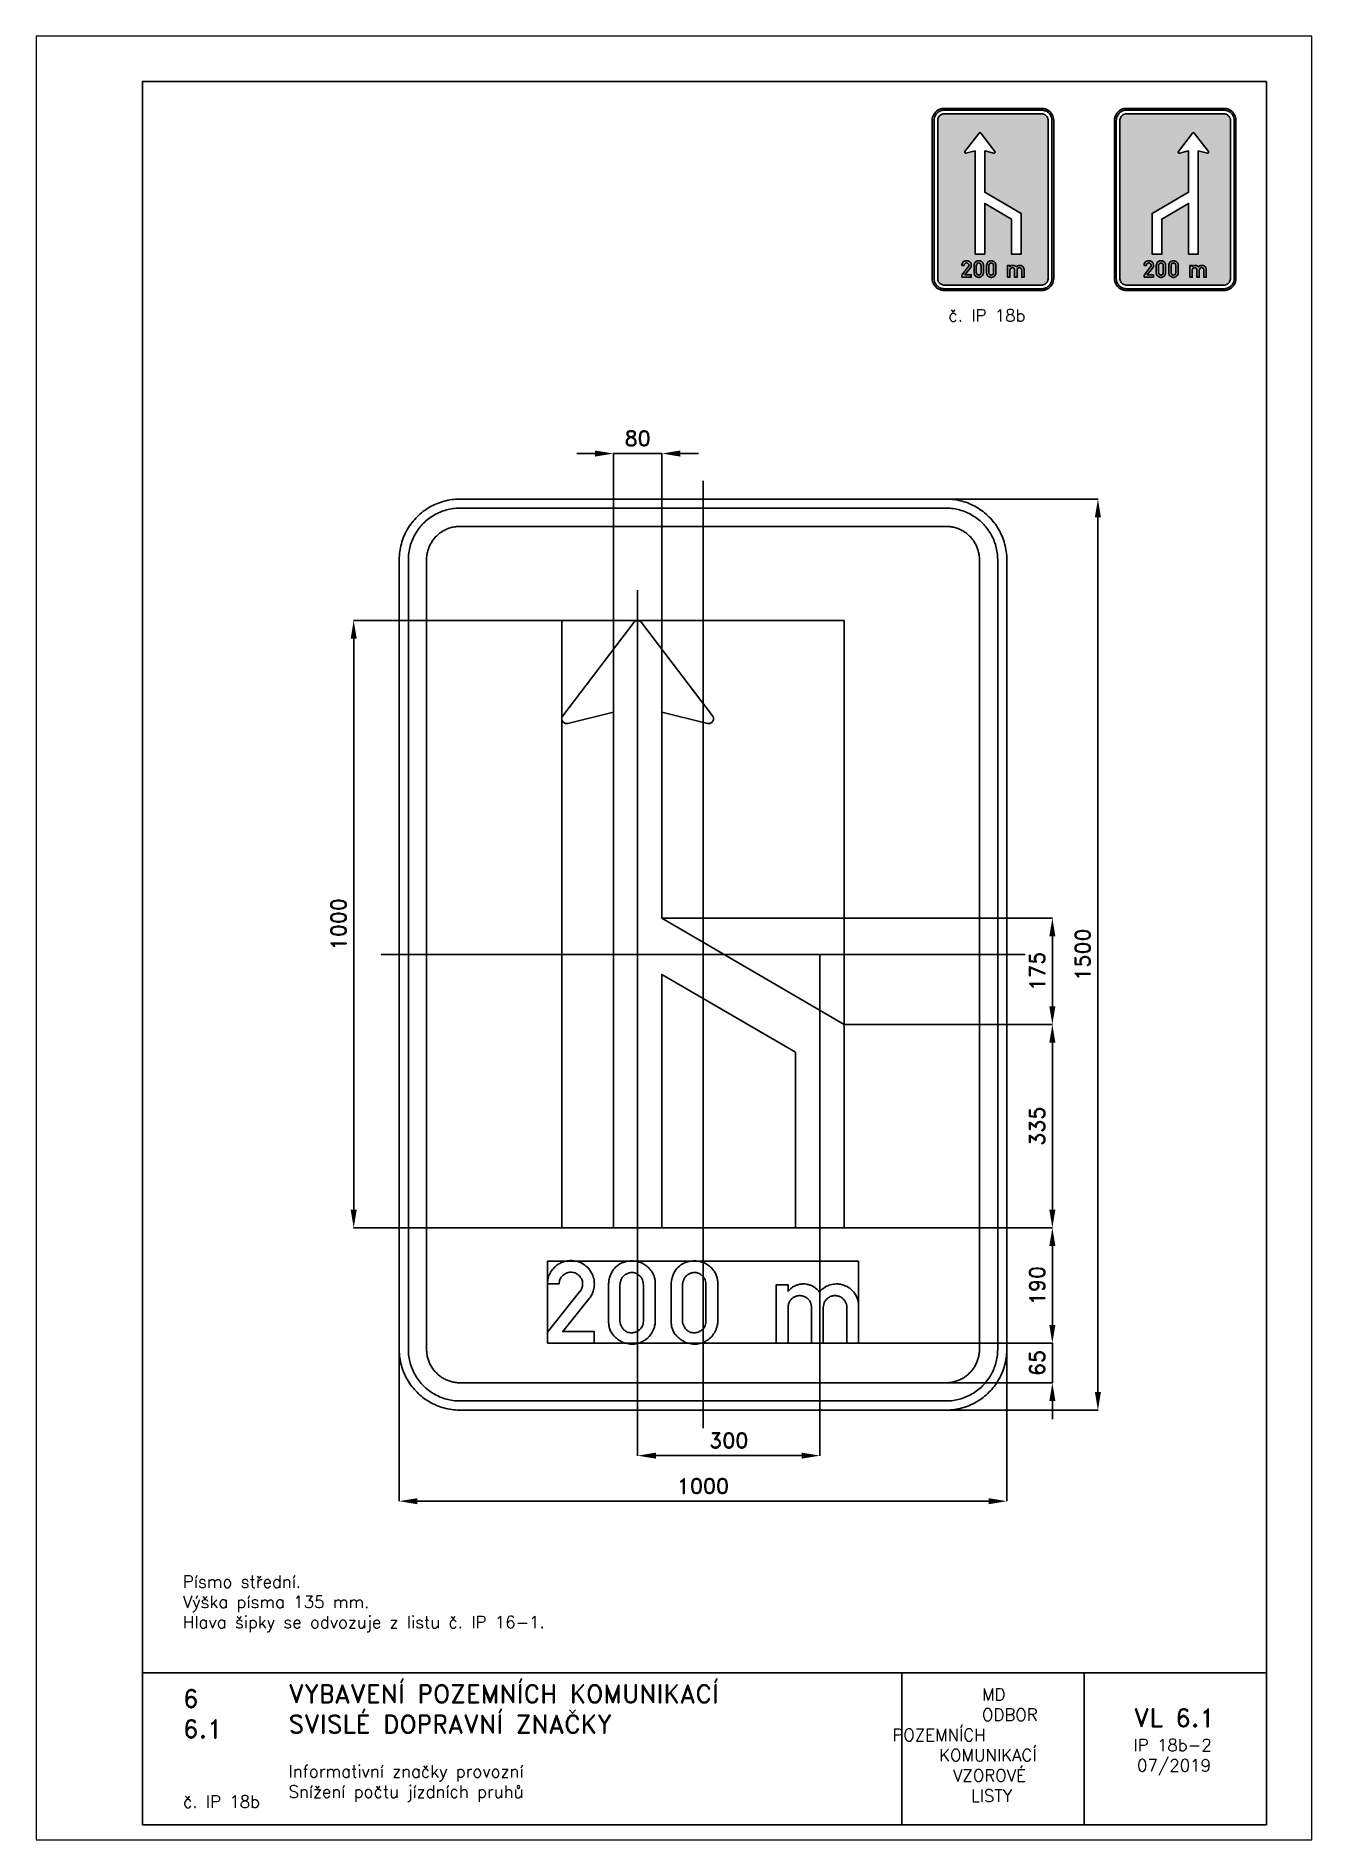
# Paper-space layout 'IP 18b-2' of a CAD drawing. Header units: millimetres. Extents: x 0 to 210, y 0 to 297.
# The model-space entities are those that its viewports show. They can reach past a viewport. Long polylines and large blocks are cut down to what shows.
import ezdxf

# ---------------------------------------------------------------- set-up
doc = ezdxf.new("R2010")
doc.units = ezdxf.units.MM
doc.header["$LTSCALE"] = 5
doc.linetypes.add('ČERCHOVANÁX2', pattern=[2, 1, -0.5, 0, -0.5])
doc.linetypes.add('ČÁRKOVANÁX2', pattern=[1.5, 1, -0.5])
for name, color, linetype in [('Kóty', 2, 'Continuous'), ('Rozpiska', 7, 'Continuous'), ('Značka', 7, 'Continuous')]:
    doc.layers.add(name, color=color, linetype=linetype)
doc.layers.add('Rámeček', color=6, linetype='Continuous', plot=False)
doc.styles.get("Standard").update_dxf_attribs({"font": 'romand.shx', "height": 25})
doc.dimstyles.get("Standard").update_dxf_attribs({"dimtxt": 25, "dimasz": 30, "dimexe": 0.18, "dimexo": 0.0625, "dimgap": 12.5, "dimtad": 1, "dimdec": 0, "dimzin": 0, "dimdsep": 46, "dimtxsty": 'Standard', "dimcen": 0.09, "dimadec": 0, "dimazin": 0, "dimtfac": 1, "dimtdec": 0, "dimtofl": 0, "dimtmove": 0, "dimatfit": 3, "dimfxl": 1, "dimtolj": 1, "dimtzin": 0, "dimarcsym": 0})

psp = doc.layouts.new('IP 18b-2')

# ---------------------------------------------------------------- texts
at = {"layer": 'Rozpiska', "color": 7, "attachment_point": 1}
for s, width, gutter_width, heights, insert, char_height in [('\\pi2.66667;č. IP 18b', 20, 125, [0], (147.5, 252), 2), ('\\PPísmo střední.\\PVýška písma 135 mm.{\\H1.83333x; }\\PHlava šipky se odvozuje z listu č. IP 16-1.{\\H1.55556x; }', 155.5011, 100, [0], (24.16, 46.86), 2), ('6', 149.0422, 100, [0], (24.17, 24.77), 3), ('{\\C6;VYBAVENÍ POZEMNÍCH KOMUNIKACÍ\\P}SVISLÉ DOPRAVNÍ ZNAČKY{\\H1.34524x; }', 149.0422, 100, [0], (41.56, 25.56), 3), ('\\pi14.7414;{\\C6;MD\\P\\pi2.36044;}ODBOR POZEMNÍCH{\\H1.57143x; }\\P\\pi7.69378;KOMUNIKACÍ{\\H1.5x; }\\P\\pi9.97949;{\\C6;VZOROVÉ\\H1.47619x; \\H0.67742x;\\P\\pi12.93187;LISTY\\H1.26984x; }', 33.1018, 100, [0], (140.95, 24.95), 2), ('\\pi1.03113;{\\H1.5x;\\C6;VL 6.1\\P\\pi0.98347;\\H0.66667x;IP 18b-2\\H1.66666x; \\H0.6x;\\P\\pi1.5549;07/2019\\H1.80159x; }', 16.0623, 100, [0], (179.66, 21.61), 2), ('6.1', 149.0422, 100, [0], (24.17, 19.78), 3), ('{\\C6;Informativní značky provozní\\P}Snížení počtu jízdních pruhů{\\H1.83333x; }', 149.0422, 100, [0], (41.56, 12.29), 2), ('{\\C6;č. IP 18b}', 18.3305, 100, [2.67], (24.18, 7.3), 2)]:
    psp.add_mtext_dynamic_manual_height_columns(s, width=width, gutter_width=gutter_width, heights=heights, dxfattribs=dict(at, insert=insert, char_height=char_height))

msp = doc.modelspace()

# ---------------------------------------------------------------- blocks, each defined once
blk = doc.blocks.new('*D0')
at = {"layer": 'Defpoints', "color": 0, "transparency": 16777216}
for p in [(-500, -576.2), (500, -596.8), (500, -900)]:
    blk.add_point(p, dxfattribs=at)
at = {"layer": 'Kóty', "color": 0, "lineweight": -2, "transparency": 16777216}
for p, q in [((-500, -576.2), (-500, -900.2)), ((500, -596.9), (500, -900.2)), ((-470, -900), (470, -900))]:
    blk.add_line(p, q, dxfattribs=at)
at = {"layer": 'Kóty', "color": 0, "transparency": 16777216}
for points in [[(-470, -895), (-470, -905), (-500, -900)], [(470, -895), (470, -905), (500, -900)]]:
    blk.add_solid(points, dxfattribs=at)
at = {"layer": 'Kóty', "color": 0, "transparency": 16777216, "insert": (0, -875), "char_height": 25, "attachment_point": 5}
blk.add_mtext('\\A1;1000', dxfattribs=at)
blk = doc.blocks.new('*D1')
at = {"layer": 'Defpoints', "color": 0, "transparency": 16777216}
for p in [(339.5, 750), (351.4, -750), (650, -750)]:
    blk.add_point(p, dxfattribs=at)
at = {"layer": 'Kóty', "color": 0, "lineweight": -2, "transparency": 16777216}
for p, q in [((339.6, 750), (650.2, 750)), ((650, 720), (650, -720)), ((351.5, -750), (650.2, -750))]:
    blk.add_line(p, q, dxfattribs=at)
at = {"layer": 'Kóty', "color": 0, "transparency": 16777216}
for points in [[(645, 720), (655, 720), (650, 750)], [(645, -720), (655, -720), (650, -750)]]:
    blk.add_solid(points, dxfattribs=at)
at = {"layer": 'Kóty', "color": 0, "transparency": 16777216, "insert": (625, 0), "char_height": 25, "attachment_point": 5, "rotation": 90}
blk.add_mtext('\\A1;1500', dxfattribs=at)
blk = doc.blocks.new('*D2')
at = {"layer": 'Defpoints', "color": 0, "transparency": 16777216}
for p in [(-67.6, 824.9375), (-147.6, 399.1475), (-67.6, 399.1475)]:
    blk.add_point(p, dxfattribs=at)
at = {"layer": 'Kóty', "color": 0, "lineweight": -2, "transparency": 16777216}
for p, q in [((-177.6, 824.9375), (-207.6, 824.9375)), ((-147.6, 399.21), (-147.6, 825.1175)), ((-67.6, 399.21), (-67.6, 825.1175)), ((-37.6, 824.9375), (-7.6, 824.9375))]:
    blk.add_line(p, q, dxfattribs=at)
at = {"layer": 'Kóty', "color": 0, "transparency": 16777216}
for points in [[(-177.6, 829.9375), (-177.6, 819.9375), (-147.6, 824.9375)], [(-37.6, 829.9375), (-37.6, 819.9375), (-67.6, 824.9375)]]:
    blk.add_solid(points, dxfattribs=at)
at = {"layer": 'Kóty', "color": 0, "transparency": 16777216, "insert": (-107.6, 849.9375), "char_height": 25, "attachment_point": 5}
blk.add_mtext('\\A1;80', dxfattribs=at)
blk = doc.blocks.new('*D3')
at = {"layer": 'Defpoints', "color": 0, "transparency": 16777216}
for p in [(-575, 550), (-232.4, 550), (-232.4625, -450)]:
    blk.add_point(p, dxfattribs=at)
at = {"layer": 'Kóty', "color": 0, "lineweight": -2, "transparency": 16777216}
for p, q in [((-232.4625, 550), (-575.18, 550)), ((-575, -420), (-575, 520)), ((-232.525, -450), (-575.18, -450))]:
    blk.add_line(p, q, dxfattribs=at)
at = {"layer": 'Kóty', "color": 0, "transparency": 16777216}
for points in [[(-580, 520), (-570, 520), (-575, 550)], [(-580, -420), (-570, -420), (-575, -450)]]:
    blk.add_solid(points, dxfattribs=at)
at = {"layer": 'Kóty', "color": 0, "transparency": 16777216, "insert": (-600, 50), "char_height": 25, "attachment_point": 5, "rotation": 90}
blk.add_mtext('\\A1;1000', dxfattribs=at)
blk = doc.blocks.new('*D4')
at = {"layer": 'Defpoints', "color": 0, "transparency": 16777216}
for p in [(-67.6, 60), (575, 60), (232.4625, -115)]:
    blk.add_point(p, dxfattribs=at)
at = {"layer": 'Kóty', "color": 0, "lineweight": -2, "transparency": 16777216}
for p, q in [((-67.5375, 60), (575.18, 60)), ((575, -85), (575, 30)), ((232.525, -115), (575.18, -115))]:
    blk.add_line(p, q, dxfattribs=at)
at = {"layer": 'Kóty', "color": 0, "transparency": 16777216}
for points in [[(570, 30), (580, 30), (575, 60)], [(570, -85), (580, -85), (575, -115)]]:
    blk.add_solid(points, dxfattribs=at)
at = {"layer": 'Kóty', "color": 0, "transparency": 16777216, "insert": (550, -27.5), "char_height": 25, "attachment_point": 5, "rotation": 90}
blk.add_mtext('\\A1;175', dxfattribs=at)
blk = doc.blocks.new('*D5')
at = {"layer": 'Defpoints', "color": 0, "transparency": 16777216}
for p in [(-107.6, -500), (192.4, -500), (192.4, -825)]:
    blk.add_point(p, dxfattribs=at)
at = {"layer": 'Kóty', "color": 0, "lineweight": -2, "transparency": 16777216}
for p, q in [((-107.6, -500.0625), (-107.6, -825.18)), ((192.4, -500.0625), (192.4, -825.18)), ((-77.6, -825), (162.4, -825))]:
    blk.add_line(p, q, dxfattribs=at)
at = {"layer": 'Kóty', "color": 0, "transparency": 16777216}
for points in [[(-77.6, -820), (-77.6, -830), (-107.6, -825)], [(162.4, -820), (162.4, -830), (192.4, -825)]]:
    blk.add_solid(points, dxfattribs=at)
at = {"layer": 'Kóty', "color": 0, "transparency": 16777216, "insert": (42.4, -800), "char_height": 25, "attachment_point": 5}
blk.add_mtext('\\A1;300', dxfattribs=at)
blk = doc.blocks.new('*D6')
at = {"layer": 'Defpoints', "color": 0, "transparency": 16777216}
for p in [(256, -640), (575, -640), (239.8, -705)]:
    blk.add_point(p, dxfattribs=at)
at = {"layer": 'Kóty', "color": 0, "lineweight": -2, "transparency": 16777216}
for p, q in [((575, -610), (575, -580)), ((256.1, -640), (575.2, -640)), ((239.8, -705), (575.2, -705)), ((575, -735), (575, -765))]:
    blk.add_line(p, q, dxfattribs=at)
at = {"layer": 'Kóty', "color": 0, "transparency": 16777216}
for points in [[(570, -610), (580, -610), (575, -640)], [(570, -735), (580, -735), (575, -705)]]:
    blk.add_solid(points, dxfattribs=at)
at = {"layer": 'Kóty', "color": 0, "transparency": 16777216, "insert": (550, -672.5), "char_height": 25, "attachment_point": 5, "rotation": 90}
blk.add_mtext('\\A1;65', dxfattribs=at)
blk = doc.blocks.new('*D7')
at = {"layer": 'Defpoints', "color": 0, "transparency": 16777216}
for p in [(232.4, -450), (575, -450), (256.0925, -640)]:
    blk.add_point(p, dxfattribs=at)
at = {"layer": 'Kóty', "color": 0, "lineweight": -2, "transparency": 16777216}
for p, q in [((232.4625, -450), (575.18, -450)), ((575, -610), (575, -480)), ((256.155, -640), (575.18, -640))]:
    blk.add_line(p, q, dxfattribs=at)
at = {"layer": 'Kóty', "color": 0, "transparency": 16777216}
for points in [[(570, -480), (580, -480), (575, -450)], [(570, -610), (580, -610), (575, -640)]]:
    blk.add_solid(points, dxfattribs=at)
at = {"layer": 'Kóty', "color": 0, "transparency": 16777216, "insert": (550, -545), "char_height": 25, "attachment_point": 5, "rotation": 90}
blk.add_mtext('\\A1;190', dxfattribs=at)
blk = doc.blocks.new('*D8')
at = {"layer": 'Defpoints', "color": 0, "transparency": 16777216}
for p in [(232.525, -115), (575, -115), (232.4625, -450)]:
    blk.add_point(p, dxfattribs=at)
at = {"layer": 'Kóty', "color": 0, "lineweight": -2, "transparency": 16777216}
for p, q in [((232.5875, -115), (575.18, -115)), ((575, -420), (575, -145)), ((232.525, -450), (575.18, -450))]:
    blk.add_line(p, q, dxfattribs=at)
at = {"layer": 'Kóty', "color": 0, "transparency": 16777216}
for points in [[(570, -145), (580, -145), (575, -115)], [(570, -420), (580, -420), (575, -450)]]:
    blk.add_solid(points, dxfattribs=at)
at = {"layer": 'Kóty', "color": 0, "transparency": 16777216, "insert": (550, -282.5), "char_height": 25, "attachment_point": 5, "rotation": 90}
blk.add_mtext('\\A1;335', dxfattribs=at)

# ---------------------------------------------------------------- dimensions: what is measured, and where the dimension line sits
at = {"layer": 'Kóty'}
for base, p1, p2, picture, middle in [((-67.6, 824.9375), (-147.6, 399.1475), (-67.6, 399.1475), '*D2', (-107.6, 849.9375)), ((192.4, -825), (-107.6, -500), (192.4, -500), '*D5', (42.4, -800)), ((500, -900), (-500, -576.1692), (500, -596.7977), '*D0', (0, -875))]:
    dim = msp.add_linear_dim(base=base, p1=p1, p2=p2, dimstyle='Standard', dxfattribs=at)
    dim.commit()
    dim.dimension.update_dxf_attribs({"geometry": picture, "text_midpoint": middle})
for base, p1, p2, picture, middle in [((650, -750), (339.5288, 750), (351.414, -750), '*D1', (625, 0)), ((-575, 550), (-232.4625, -450), (-232.4, 550), '*D3', (-600, 50)), ((575, 60), (232.4625, -115), (-67.6, 60), '*D4', (550, -27.5)), ((575, -115), (232.4625, -450), (232.525, -115), '*D8', (550, -282.5)), ((575, -450), (256.0925, -640), (232.4, -450), '*D7', (550, -545)), ((575, -640), (239.7732, -705), (256.03, -640), '*D6', (550, -672.5))]:
    dim = msp.add_linear_dim(base=base, p1=p1, p2=p2, angle=90, dimstyle='Standard', dxfattribs=at)
    dim.commit()
    dim.dimension.update_dxf_attribs({"geometry": picture, "text_midpoint": middle})

# ---------------------------------------------------------------- linework, layer by layer
at = {"layer": 'Kóty'}
for points in [[(-147.6, 824.9375), (-67.6, 824.9375)], [(575, -705), (575, -640)]]:
    msp.add_lwpolyline(points, dxfattribs=at)
at = {"layer": 'Značka', "color": 6, "linetype": 'ČERCHOVANÁX2', "ltscale": 5}
for points in [[(0, -780), (0, 780)], [(-107.6, -500), (-107.6, 600)], [(530, 0), (-530, 0)], [(192.4, -500), (192.4, 0)]]:
    msp.add_lwpolyline(points, dxfattribs=at)
at = {"layer": 'Značka', "color": 5}
for points in [[(-400, -750), (-400.393, -749.9988), (-400.785, -749.9969, -0.0321801), (-413.6978, -749.0925, -0.0354432), (-426.3873, -746.4557, -0.0362667), (-438.6591, -742.3068, -0.0344205), (-450.2266, -736.4713, -0.0337216), (-461.0042, -729.2849, -0.0340847), (-470.7107, -720.7107, -0.0342086), (-479.2931, -711.0064, -0.0342292), (-486.4713, -700.2266, -0.0340441), (-492.2651, -688.6512, -0.0334121), (-496.4557, -676.3873, -0.0341269), (-499.1355, -663.6918, -0.0367447), (-499.9969, -650.785), (-499.9989, -650.393), (-500, -650), (-500, 650), (-499.9988, 650.39), (-499.9969, 650.79, -0.0321796), (-499.0925, 663.7, -0.0354411), (-496.4557, 676.39, -0.0362697), (-492.3068, 688.66, -0.0344172), (-486.4713, 700.23, -0.033719), (-479.2849, 711, -0.0340776), (-470.7107, 720.71, -0.0342077), (-461.0064, 729.29, -0.0342268), (-450.2266, 736.47, -0.0340514), (-438.6512, 742.27, -0.0334162), (-426.3873, 746.46, -0.0341286), (-413.6918, 749.14, -0.0367456), (-400.785, 750), (-400.393, 750), (-400, 750), (400, 750), (400.393, 750), (400.785, 750, -0.0321794), (413.698, 749.09, -0.0354509), (426.387, 746.46, -0.0362816), (438.659, 742.31, -0.0344246), (450.227, 736.47, -0.0337312), (461.004, 729.28, -0.034081), (470.711, 720.71, -0.0342138), (479.293, 711.01, -0.0342285), (486.471, 700.23, -0.0340344), (492.265, 688.65, -0.0334114), (496.46, 676.39, -0.0341223), (499.14, 663.69, -0.0367412), (500, 650.79), (500, 650.39), (500, 650), (500, -650), (500, -650.393), (500, -650.785, -0.0321792), (499.09, -663.6978, -0.0354418), (496.46, -676.3873, -0.0362638), (492.307, -688.6591, -0.0344153), (486.471, -700.2266, -0.0337192), (479.285, -711.0042, -0.034086), (470.711, -720.7107, -0.0342054), (461.006, -729.2931, -0.0342295), (450.227, -736.4713, -0.0340459), (438.651, -742.2651, -0.0334135), (426.387, -746.4557, -0.034127), (413.692, -749.1355, -0.036745), (400.785, -749.9969), (400.393, -749.9989), (400, -750), (-400, -750)], [(-400, -735), (-400.334, -734.999), (-400.668, -734.9974, -0.0321799), (-411.6431, -734.2286, -0.0354431), (-422.4292, -731.9874, -0.036267), (-432.8602, -728.4608, -0.0344205), (-442.6926, -723.5006, -0.0337214), (-451.8536, -717.3922, -0.0340847), (-460.1041, -710.1041, -0.0342085), (-467.3991, -701.8554, -0.0342292), (-473.5006, -692.6926, -0.0340447), (-478.4254, -682.8535, -0.0334123), (-481.9874, -672.4292, -0.0341271), (-484.2652, -661.638, -0.0367448), (-484.9974, -650.668), (-484.9991, -650.334), (-485, -650), (-485, 650), (-484.999, 650.33), (-484.9974, 650.67, -0.0321808), (-484.2286, 661.64, -0.0354437), (-481.9874, 672.43, -0.0362674), (-478.4608, 682.86, -0.034419), (-473.5006, 692.69, -0.0337112), (-467.3922, 701.85, -0.0340785), (-460.1041, 710.1, -0.034195), (-451.8554, 717.4, -0.0342194), (-442.6926, 723.5, -0.0340514), (-432.8535, 728.43, -0.0334085), (-422.4292, 731.99, -0.0341207), (-411.638, 734.27, -0.0367451), (-400.668, 735), (-400.334, 735), (-400, 735), (400, 735), (400.334, 735), (400.668, 735, -0.0321738), (411.643, 734.23, -0.0354396), (422.429, 731.99, -0.0362613), (432.86, 728.46, -0.0344296), (442.693, 723.5, -0.0337309), (451.854, 717.39, -0.0340802), (460.104, 710.1, -0.0342125), (467.399, 701.86, -0.03423), (473.501, 692.69, -0.0340367), (478.425, 682.85, -0.0334178), (481.987, 672.43, -0.0341274), (484.265, 661.64, -0.0367509), (484.997, 650.67), (484.999, 650.33), (485, 650), (485, -650), (484.999, -650.334), (484.997, -650.668, -0.0321847), (484.229, -661.6431, -0.0354498), (481.987, -672.4292, -0.0362714), (478.461, -682.8602, -0.0344187), (473.501, -692.6926, -0.0337149), (467.392, -701.8536, -0.0340831), (460.104, -710.1041, -0.0342094), (451.855, -717.3991, -0.0342308), (442.693, -723.5006, -0.0340424), (432.854, -728.4254, -0.0334111), (422.429, -731.9874, -0.0341271), (411.638, -734.2652, -0.0367448), (400.668, -734.9974), (400.334, -734.9991), (400, -735), (-400, -735)], [(-400, -705), (400, -705), (400.216, -704.9994), (400.432, -704.9983, 0.0321799), (407.534, -704.5008, 0.0354424), (414.513, -703.0507, 0.0362647), (421.263, -700.7687, 0.0344223), (427.625, -697.5592, 0.033717), (433.552, -693.6067, 0.034088), (438.891, -688.8909, 0.0342122), (443.611, -683.5535, 0.0342287), (447.559, -677.6246, 0.0340415), (450.746, -671.2582, 0.0334124), (453.051, -664.513, 0.0341249), (454.525, -657.5305, 0.0367432), (454.998, -650.432), (454.999, -650.216), (455, -650), (455, 650), (454.999, 650.22), (454.998, 650.43, 0.0321867), (454.501, 657.53, 0.0354421), (453.051, 664.51, 0.0362779), (450.769, 671.26, 0.0344207), (447.559, 677.62, 0.0337176), (443.607, 683.55, 0.0340785), (438.891, 688.89, 0.0341988), (433.554, 693.61, 0.0342361), (427.625, 697.56, 0.0340303), (421.258, 700.75, 0.033395), (414.513, 703.05, 0.0341092), (407.53, 704.52, 0.0367438), (400.432, 705), (400.216, 705), (400, 705), (-400, 705), (-400.216, 705), (-400.432, 705, 0.0321706), (-407.5338, 704.5, 0.0354292), (-414.513, 703.05, 0.036266), (-421.2625, 700.77, 0.0344312), (-427.6246, 697.56, 0.0337345), (-433.5523, 693.61, 0.034079), (-438.8909, 688.89, 0.0342245), (-443.6112, 683.55, 0.0342352), (-447.5592, 677.62, 0.0340405), (-450.7458, 671.26, 0.0334087), (-453.0507, 664.51, 0.034125), (-454.5245, 657.53, 0.0367448), (-454.9983, 650.43), (-454.9994, 650.22), (-455, 650), (-455, -650), (-454.9994, -650.216), (-454.9983, -650.432, 0.0321797), (-454.5008, -657.5338, 0.0354429), (-453.0507, -664.513, 0.0362669), (-450.7687, -671.2625, 0.0344214), (-447.5592, -677.6246, 0.0337215), (-443.6067, -683.5523, 0.0340845), (-438.8909, -688.8909, 0.0342083), (-433.5535, -693.6112, 0.0342301), (-427.6246, -697.5592, 0.0340439), (-421.2582, -700.7458, 0.0334124), (-414.513, -703.0507, 0.0341275), (-407.5305, -704.5245, 0.0367453), (-400.432, -704.9983), (-400.216, -704.9994), (-400, -705)], [(-256.03, -640), (-256.03, -621.958), (-203.22, -555.498), (-202.45, -554.521), (-201.71, -553.516, 0.0829791), (-198.85, -547.512, 0.0943981), (-198.22, -540.887, 0.0921532), (-199.61, -534.894, 0.0840255), (-203.01, -529.694, 0.0981467), (-208.99, -525.033, 0.106049), (-216.25, -523.098, 0.106166), (-223.63, -524.027, 0.0999533), (-230.11, -527.837, 0.0837277), (-234.15, -532.512, 0.0916537), (-236.31, -538.159), (-236.64, -540.244), (-236.82, -542.35), (-256.03, -542.35), (-255.98, -540.535), (-255.89, -538.722, -0.0594225), (-254.29, -530.616, -0.058226), (-250.83, -523.042, -0.0721484), (-244.4, -514.743, -0.0722198), (-235.92, -508.614, -0.0614808), (-227.77, -505.261, -0.0599421), (-219.03, -503.959, -0.0830621), (-206.56, -505.412, -0.0870443), (-195.24, -510.92, -0.0877596), (-186.16, -519.658, -0.0877873), (-180.63, -530.903, -0.0684788), (-178.91, -540.504, -0.0624169), (-179.73, -550.253, -0.0506904), (-181.84, -557.506, -0.0618401), (-185.48, -564.034), (-186.2, -565.02), (-186.94, -565.989), (-230.8, -620.734), (-178.97, -620.734), (-178.97, -640), (-256.03, -640)], [(-155.34, -544.094), (-155.35, -542.884), (-155.34, -541.675, -0.0490265), (-154.46, -534.293, -0.0499929), (-152.12, -527.163, -0.0795418), (-145.92, -516.976, -0.0890969), (-136.81, -509.43, -0.0597951), (-129.83, -506.201, -0.0520207), (-122.29, -504.592, -0.0620169), (-112.46, -504.58, -0.0645003), (-102.96, -507.011, -0.0554379), (-95.61, -510.687, -0.0554872), (-89.25, -515.884, -0.0511063), (-84.57, -521.502, -0.0548889), (-81.19, -527.964, -0.0452566), (-79.46, -533.51, -0.0459917), (-78.77, -539.256), (-78.74, -541.268), (-78.77, -543.278), (-78.77, -602.116), (-78.76, -603.325), (-78.77, -604.534, -0.0517783), (-79.68, -611.531, -0.049691), (-81.99, -618.245, -0.0667972), (-87.02, -626.695, -0.065912), (-94.09, -633.545, -0.0611027), (-101.69, -638.187, -0.0641443), (-110.2, -640.802, -0.0696624), (-119.99, -641.323, -0.0674499), (-129.55, -639.198, -0.0568158), (-137.26, -635.548, -0.0496032), (-144.06, -630.325, -0.0480623), (-149.21, -624.754, -0.0659016), (-152.92, -618.245, -0.0547556), (-154.72, -612.326, -0.0423693), (-155.34, -606.152), (-155.37, -604.131), (-155.34, -602.116), (-155.34, -544.094)], [(-52.33, -544.094), (-52.34, -542.884), (-52.33, -541.675, -0.0490265), (-51.45, -534.293, -0.0499929), (-49.11, -527.163, -0.0795418), (-42.91, -516.976, -0.0890969), (-33.8, -509.43, -0.0597951), (-26.82, -506.201, -0.0520207), (-19.29, -504.592, -0.0620169), (-9.46, -504.58, -0.0645003), (0.05, -507.011, -0.0554379), (7.4, -510.687, -0.0554872), (13.76, -515.884, -0.0511063), (18.43, -521.502, -0.0548889), (21.82, -527.964, -0.0452566), (23.54, -533.51, -0.0459917), (24.24, -539.256), (24.27, -541.268), (24.24, -543.278), (24.24, -602.116), (24.25, -603.325), (24.24, -604.534, -0.0517783), (23.33, -611.531, -0.049691), (21.02, -618.245, -0.0667972), (15.99, -626.695, -0.065912), (8.92, -633.545, -0.0611027), (1.31, -638.187, -0.0641443), (-7.19, -640.802, -0.0696624), (-16.98, -641.323, -0.0674499), (-26.54, -639.198, -0.0568158), (-34.25, -635.548, -0.0496032), (-41.06, -630.325, -0.0480623), (-46.2, -624.754, -0.0659016), (-49.91, -618.245, -0.0547556), (-51.71, -612.326, -0.0423693), (-52.33, -606.152), (-52.36, -604.131), (-52.33, -602.116), (-52.33, -544.094)], [(-136.81, -544.094), (-136.81, -602.116), (-136.82, -602.925), (-136.81, -603.733, 0.0738963), (-135.86, -608.731, 0.0595341), (-133.59, -613.408, 0.0707199), (-129.76, -618.217, 0.0945857), (-124.71, -621.466, 0.108402), (-117.96, -622.799, 0.0875516), (-111.02, -621.466, 0.0781521), (-105.53, -618.612, 0.08816), (-101.34, -614.209, 0.0617759), (-99.38, -610.531, 0.0611714), (-98.36, -606.503), (-98.17, -604.314), (-98.12, -602.116), (-98.12, -544.094), (-98.25, -542.184), (-98.46, -540.283, 0.0583392), (-99.73, -535.533, 0.0647204), (-102.14, -531.198, 0.0880889), (-106.72, -526.589, 0.0978886), (-112.62, -523.942, 0.0998457), (-119.19, -523.529, 0.0882648), (-125.51, -525.545, 0.0741645), (-130.17, -528.708, 0.0756998), (-133.66, -533.055, 0.0525995), (-135.4, -536.706, 0.0461164), (-136.39, -540.62), (-136.63, -542.354), (-136.81, -544.094)], [(-33.8, -544.094), (-33.8, -602.116), (-33.81, -602.925), (-33.8, -603.733, 0.0738963), (-32.85, -608.731, 0.0595341), (-30.58, -613.408, 0.0707199), (-26.75, -618.217, 0.0945857), (-21.71, -621.466, 0.108402), (-14.95, -622.799, 0.0875516), (-8.01, -621.466, 0.0781521), (-2.52, -618.612, 0.08816), (1.67, -614.209, 0.0617759), (3.63, -610.531, 0.0611714), (4.65, -606.503), (4.84, -604.314), (4.89, -602.116), (4.89, -544.094), (4.76, -542.184), (4.55, -540.283, 0.0583392), (3.27, -535.533, 0.0647204), (0.86, -531.198, 0.0880889), (-3.72, -526.589, 0.0978886), (-9.61, -523.942, 0.0998457), (-16.18, -523.529, 0.0882648), (-22.51, -525.545, 0.0741645), (-27.16, -528.708, 0.0756998), (-30.65, -533.055, 0.0525995), (-32.39, -536.706, 0.0461164), (-33.38, -540.62), (-33.62, -542.354), (-33.8, -544.094)], [(120.66, -639.986), (120.66, -543.517), (140.04, -543.517), (140.04, -554.261), (141.1, -553.087), (142.18, -551.941, -0.0538256), (147.45, -547.642, -0.0546358), (153.54, -544.558, -0.0497782), (159.36, -542.826, -0.0499047), (165.4, -542.28, -0.0445993), (170.78, -542.705, -0.0453435), (175.99, -544.08, -0.0415337), (180.77, -546.2, -0.0347546), (185.18, -549.03), (187.6, -550.943), (189.78, -553.108), (190.8, -554.331), (191.78, -555.597), (192.92, -554.243), (194.11, -552.925, -0.072075), (201.34, -547.269, -0.0664565), (209.88, -543.756, -0.0355099), (214.59, -542.683, -0.0358379), (219.38, -542.294, -0.05052), (226.27, -542.853, -0.0496604), (232.97, -544.783, -0.0682901), (241.4, -549.328, -0.0733018), (248.21, -556.005, -0.0568437), (252.23, -562.357, -0.0488648), (254.83, -569.406), (255.46, -571.997), (255.86, -574.623), (255.96, -575.81), (256.03, -577), (256.03, -639.986), (236.66, -639.986), (236.66, -580.895), (236.64, -580.171), (236.61, -579.447), (236, -575.843), (234.68, -572.416, 0.0676888), (232, -568.307, 0.066944), (228.33, -565.047, 0.0735534), (223.5, -562.565, 0.0743163), (218.16, -561.587, 0.080741), (212.29, -562.172, 0.0806605), (206.88, -564.583, 0.0705074), (202.99, -567.785, 0.0753606), (200.2, -571.923, 0.0507408), (198.88, -575.415), (198.16, -579.081), (198.09, -579.609), (198.02, -580.136), (198.02, -639.986), (178.69, -639.986), (178.69, -580.516), (178.66, -579.707), (178.61, -578.898, 0.0737768), (177.49, -574.076, 0.0690263), (175.04, -569.716, 0.0747189), (171.3, -565.774, 0.0737741), (166.56, -563.092, 0.0890559), (159.93, -561.603, 0.093657), (153.22, -562.544, 0.0733258), (148.64, -564.67, 0.0711427), (144.85, -568.014, 0.0770048), (141.72, -572.836, 0.0779908), (140.21, -578.322), (140.12, -579.053), (140.04, -579.784), (140.04, -639.986), (120.66, -639.986)]]:
    msp.add_lwpolyline(points, format="xyb", dxfattribs=at)
msp.add_lwpolyline([(-67.6, -450), (-147.6, -450), (-147.6, 399.21), (-222.5, 380.66), (-222.6, 380.64), (-222.7, 380.62), (-222.9, 380.57), (-223.2, 380.53), (-224.2, 380.43), (-225.2, 380.47), (-226.3, 380.64), (-227.3, 380.95), (-228.2, 381.38), (-229.1, 381.94), (-229.9, 382.6), (-230.6, 383.37), (-231.3, 384.22), (-231.7, 385.14), (-231.8, 385.19), (-231.8, 385.24), (-231.9, 385.43), (-231.9, 385.62), (-232, 385.87), (-232.1, 386.12), (-232.2, 386.37), (-232.2, 386.63), (-232.3, 386.88), (-232.3, 387.14), (-232.4, 387.4), (-232.4, 387.66), (-232.4, 387.93), (-232.4, 388.19), (-232.4, 388.45), (-232.4, 388.71), (-232.4, 388.97), (-232.4, 389.23), (-232.4, 389.49), (-232.3, 389.75), (-232.3, 390), (-232.2, 390.26), (-232.2, 390.51), (-232.1, 390.77), (-232, 390.97), (-232, 391.16), (-231.9, 391.21), (-231.9, 391.26), (-231.5, 392.22), (-230.9, 393.1), (-230.9, 393.19), (-230.8, 393.27), (-113.9, 546.84), (-113.9, 546.92), (-113.8, 546.99), (-113.2, 547.65), (-112.6, 548.24), (-111.7, 548.84), (-110.8, 549.32), (-109.8, 549.68), (-108.8, 549.91), (-107.7, 550), (-106.7, 549.95), (-105.7, 549.77), (-104.7, 549.46), (-103.7, 549.02), (-102.8, 548.45), (-102, 547.78), (-101.3, 547.01), (-101.3, 546.93), (-101.2, 546.84), (15.7, 393.27), (15.8, 393.2), (15.8, 393.12), (15.9, 392.93), (16.1, 392.74), (16.1, 392.7), (16.1, 392.65), (16.2, 392.47), (16.3, 392.29), (16.5, 392.06), (16.6, 391.82), (16.7, 391.58), (16.8, 391.34), (16.9, 391.1), (17, 390.85), (17, 390.6), (17.1, 390.34), (17.2, 390.09), (17.2, 389.83), (17.2, 389.57), (17.3, 389.31), (17.3, 389.05), (17.3, 388.79), (17.3, 388.53), (17.3, 388.26), (17.3, 388), (17.3, 387.74), (17.3, 387.48), (17.2, 387.22), (17.2, 386.97), (17.1, 386.71), (17.1, 386.45), (17, 386.2), (16.9, 385.95), (16.9, 385.7), (16.8, 385.45), (16.7, 385.21), (16.6, 385.02), (16.5, 384.83), (16.5, 384.79), (16.4, 384.74), (15.9, 383.85), (15.2, 383.03), (14.5, 382.3), (13.6, 381.69), (12.7, 381.18), (11.7, 380.8), (10.7, 380.55), (9.7, 380.43), (8.6, 380.45), (7.6, 380.61), (7.5, 380.64), (7.4, 380.66), (-67.6, 399.21), (-67.6, 60), (232.4, -115), (232.4, -450), (152.4, -450), (152.4, -160.95), (-67.6, -32.616), (-67.6, -450)], dxfattribs=at)
at = {"layer": 'Značka', "color": 6, "linetype": 'ČÁRKOVANÁX2', "ltscale": 2.5}
for points in [[(-232.4, -450), (-232.4, 550), (232.4, 550), (232.4, -450), (-232.4, -450)], [(-256.03, -640), (-256.03, -505), (256.03, -505), (256.03, -640), (-256.03, -640)]]:
    msp.add_lwpolyline(points, dxfattribs=at)

msp.set_redraw_order([(e.dxf.handle, doc.entitydb.next_handle()) for e in msp.query("TEXT MTEXT ATTDEF DIMENSION ARC_DIMENSION")])  # texts and dimensions are drawn at this point

# ---------------------------------------------------------------- hatches: boundary and pattern name
at = {"layer": 'Značka'}
h = psp.add_hatch(color=170, dxfattribs=at)
h.dxf.hatch_style = 1
edge = h.paths.add_edge_path(flags=0)
edge.add_line((159.91, 257.3), (159.91, 259.23))
edge.add_line((159.91, 259.23), (160.3, 259.23))
edge.add_line((160.3, 259.23), (160.3, 259.01))
edge.add_line((160.3, 259.01), (160.32, 259.04))
edge.add_line((160.32, 259.04), (160.34, 259.06))
edge.add_line((160.34, 259.06), (160.45, 259.15))
edge.add_line((160.45, 259.15), (160.57, 259.21))
edge.add_line((160.57, 259.21), (160.69, 259.24))
edge.add_arc((160.8, 258.65), 0.605, 89.483, 100.9162, ccw=False)
edge.add_arc((160.81, 258.65), 0.608, 80.3915, 90.6083, ccw=False)
edge.add_line((160.92, 259.25), (161.02, 259.22))
edge.add_line((161.02, 259.22), (161.12, 259.18))
edge.add_line((161.12, 259.18), (161.2, 259.12))
edge.add_line((161.2, 259.12), (161.25, 259.08))
edge.add_line((161.25, 259.08), (161.3, 259.04))
edge.add_line((161.3, 259.04), (161.32, 259.01))
edge.add_line((161.32, 259.01), (161.34, 258.99))
edge.add_line((161.34, 258.99), (161.36, 259.02))
edge.add_line((161.36, 259.02), (161.38, 259.04))
edge.add_line((161.38, 259.04), (161.53, 259.15))
edge.add_arc((161.88, 258.55), 0.702, 104.6143, 119.8246, ccw=False)
edge.add_line((161.7, 259.22), (161.79, 259.25))
edge.add_arc((161.89, 258.58), 0.673, 90.5278, 98.7386, ccw=False)
edge.add_arc((161.9, 258.57), 0.687, 79.5851, 91.1515, ccw=False)
edge.add_arc((161.9, 258.55), 0.704, 68.2502, 79.6107, ccw=False)
edge.add_arc((161.91, 258.55), 0.703, 53.7698, 69.3971, ccw=False)
edge.add_line((162.33, 259.11), (162.46, 258.98))
edge.add_line((162.46, 258.98), (162.54, 258.85))
edge.add_line((162.54, 258.85), (162.6, 258.71))
edge.add_line((162.6, 258.71), (162.61, 258.66))
edge.add_line((162.61, 258.66), (162.62, 258.61))
edge.add_line((162.62, 258.61), (162.62, 258.58))
edge.add_line((162.62, 258.58), (162.62, 258.56))
edge.add_line((162.62, 258.56), (162.62, 257.3))
edge.add_line((162.62, 257.3), (162.23, 257.3))
edge.add_line((162.23, 257.3), (162.23, 258.48))
edge.add_line((162.23, 258.48), (162.23, 258.5))
edge.add_line((162.23, 258.5), (162.23, 258.51))
edge.add_line((162.23, 258.51), (162.22, 258.58))
edge.add_line((162.22, 258.58), (162.19, 258.65))
edge.add_line((162.19, 258.65), (162.14, 258.73))
edge.add_line((162.14, 258.73), (162.07, 258.8))
edge.add_line((162.07, 258.8), (161.97, 258.85))
edge.add_arc((161.85, 258.5), 0.365, 71.0447, 88.0451)
edge.add_arc((161.84, 258.5), 0.37, 86.4314, 104.8936)
edge.add_arc((161.84, 258.5), 0.369, 104.8285, 123.2913)
edge.add_line((161.64, 258.81), (161.56, 258.74))
edge.add_line((161.56, 258.74), (161.5, 258.66))
edge.add_line((161.5, 258.66), (161.48, 258.59))
edge.add_line((161.48, 258.59), (161.46, 258.52))
edge.add_line((161.46, 258.52), (161.46, 258.51))
edge.add_line((161.46, 258.51), (161.46, 258.5))
edge.add_line((161.46, 258.5), (161.46, 257.3))
edge.add_line((161.46, 257.3), (161.07, 257.3))
edge.add_line((161.07, 257.3), (161.07, 258.49))
edge.add_line((161.07, 258.49), (161.07, 258.51))
edge.add_line((161.07, 258.51), (161.07, 258.52))
edge.add_line((161.07, 258.52), (161.05, 258.62))
edge.add_line((161.05, 258.62), (161, 258.71))
edge.add_line((161, 258.71), (160.93, 258.78))
edge.add_line((160.93, 258.78), (160.83, 258.84))
edge.add_arc((160.68, 258.48), 0.388, 67.2946, 87.646)
edge.add_arc((160.68, 258.5), 0.364, 87.2948, 108.6947)
edge.add_line((160.56, 258.85), (160.47, 258.81))
edge.add_line((160.47, 258.81), (160.4, 258.74))
edge.add_line((160.4, 258.74), (160.33, 258.64))
edge.add_line((160.33, 258.64), (160.3, 258.53))
edge.add_line((160.3, 258.53), (160.3, 258.52))
edge.add_line((160.3, 258.52), (160.3, 258.5))
edge.add_line((160.3, 258.5), (160.3, 257.3))
edge.add_line((160.3, 257.3), (159.91, 257.3))
edge = h.paths.add_edge_path(flags=0)
edge.add_line((156.45, 259.22), (156.45, 259.24))
edge.add_line((156.45, 259.24), (156.45, 259.27))
edge.add_line((156.45, 259.27), (156.47, 259.41))
edge.add_line((156.47, 259.41), (156.52, 259.56))
edge.add_line((156.52, 259.56), (156.64, 259.76))
edge.add_arc((157.15, 259.33), 0.669, 119.4895, 139.8437, ccw=False)
edge.add_line((156.82, 259.91), (156.96, 259.98))
edge.add_arc((157.19, 259.27), 0.739, 96.1537, 108.0629, ccw=False)
edge.add_arc((157.21, 259.22), 0.793, 82.9732, 97.1671, ccw=False)
edge.add_arc((157.22, 259.25), 0.763, 68.2627, 83.0299, ccw=False)
edge.add_line((157.5, 259.96), (157.65, 259.89))
edge.add_line((157.65, 259.89), (157.78, 259.78))
edge.add_line((157.78, 259.78), (157.87, 259.67))
edge.add_line((157.87, 259.67), (157.94, 259.54))
edge.add_line((157.94, 259.54), (157.97, 259.43))
edge.add_line((157.97, 259.43), (157.98, 259.31))
edge.add_line((157.98, 259.31), (157.99, 259.27))
edge.add_line((157.99, 259.27), (157.98, 259.23))
edge.add_line((157.98, 259.23), (157.98, 258.06))
edge.add_line((157.98, 258.06), (157.98, 258.03))
edge.add_line((157.98, 258.03), (157.98, 258.01))
edge.add_line((157.98, 258.01), (157.97, 257.87))
edge.add_line((157.97, 257.87), (157.92, 257.74))
edge.add_line((157.92, 257.74), (157.82, 257.57))
edge.add_line((157.82, 257.57), (157.68, 257.43))
edge.add_line((157.68, 257.43), (157.53, 257.34))
edge.add_arc((157.24, 257.97), 0.696, 279.7593, 294.4414, ccw=False)
edge.add_arc((157.22, 257.98), 0.708, 265.0731, 281.0132, ccw=False)
edge.add_arc((157.22, 258), 0.725, 249.6745, 265.1083, ccw=False)
edge.add_arc((157.21, 258.04), 0.76, 238.419, 251.4266, ccw=False)
edge.add_line((156.81, 257.39), (156.68, 257.49))
edge.add_line((156.68, 257.49), (156.58, 257.6))
edge.add_line((156.58, 257.6), (156.5, 257.74))
edge.add_line((156.5, 257.74), (156.47, 257.85))
edge.add_line((156.47, 257.85), (156.45, 257.98))
edge.add_line((156.45, 257.98), (156.45, 258.02))
edge.add_line((156.45, 258.02), (156.45, 258.06))
edge.add_line((156.45, 258.06), (156.45, 259.22))
edge = h.paths.add_edge_path(flags=0)
edge.add_line((156.82, 259.22), (156.82, 258.06))
edge.add_line((156.82, 258.06), (156.82, 258.04))
edge.add_line((156.82, 258.04), (156.82, 258.03))
edge.add_line((156.82, 258.03), (156.84, 257.93))
edge.add_line((156.84, 257.93), (156.89, 257.83))
edge.add_line((156.89, 257.83), (156.96, 257.74))
edge.add_line((156.96, 257.74), (157.07, 257.67))
edge.add_arc((157.19, 257.96), 0.319, 246.3722, 271.1231)
edge.add_arc((157.19, 258.05), 0.41, 270.7749, 290.7884)
edge.add_arc((157.21, 258.05), 0.399, 288.4869, 306.3635)
edge.add_line((157.45, 257.73), (157.53, 257.82))
edge.add_line((157.53, 257.82), (157.57, 257.89))
edge.add_line((157.57, 257.89), (157.59, 257.97))
edge.add_line((157.59, 257.97), (157.6, 258.01))
edge.add_line((157.6, 258.01), (157.6, 258.06))
edge.add_line((157.6, 258.06), (157.6, 259.22))
edge.add_line((157.6, 259.22), (157.6, 259.26))
edge.add_line((157.6, 259.26), (157.59, 259.29))
edge.add_line((157.59, 259.29), (157.57, 259.39))
edge.add_line((157.57, 259.39), (157.52, 259.48))
edge.add_line((157.52, 259.48), (157.43, 259.57))
edge.add_arc((157.23, 259.3), 0.333, 54.6507, 77.0231)
edge.add_arc((157.22, 259.3), 0.334, 75.0167, 97.822)
edge.add_arc((157.23, 259.26), 0.377, 97.6483, 117.841)
edge.add_line((157.05, 259.59), (156.96, 259.53))
edge.add_line((156.96, 259.53), (156.89, 259.44))
edge.add_line((156.89, 259.44), (156.85, 259.37))
edge.add_line((156.85, 259.37), (156.83, 259.29))
edge.add_line((156.83, 259.29), (156.83, 259.25))
edge.add_line((156.83, 259.25), (156.82, 259.22))
edge = h.paths.add_edge_path(flags=0)
edge.add_line((154.39, 259.22), (154.39, 259.24))
edge.add_line((154.39, 259.24), (154.39, 259.27))
edge.add_line((154.39, 259.27), (154.41, 259.41))
edge.add_line((154.41, 259.41), (154.46, 259.56))
edge.add_line((154.46, 259.56), (154.58, 259.76))
edge.add_arc((155.09, 259.33), 0.669, 119.4895, 139.8437, ccw=False)
edge.add_line((154.76, 259.91), (154.9, 259.98))
edge.add_arc((155.13, 259.27), 0.739, 96.1537, 108.0629, ccw=False)
edge.add_arc((155.15, 259.22), 0.793, 82.9732, 97.1671, ccw=False)
edge.add_arc((155.16, 259.25), 0.763, 68.2627, 83.0299, ccw=False)
edge.add_line((155.44, 259.96), (155.59, 259.89))
edge.add_line((155.59, 259.89), (155.72, 259.78))
edge.add_line((155.72, 259.78), (155.81, 259.67))
edge.add_line((155.81, 259.67), (155.88, 259.54))
edge.add_line((155.88, 259.54), (155.91, 259.43))
edge.add_line((155.91, 259.43), (155.92, 259.31))
edge.add_line((155.92, 259.31), (155.93, 259.27))
edge.add_line((155.93, 259.27), (155.92, 259.23))
edge.add_line((155.92, 259.23), (155.92, 258.06))
edge.add_line((155.92, 258.06), (155.92, 258.03))
edge.add_line((155.92, 258.03), (155.92, 258.01))
edge.add_line((155.92, 258.01), (155.91, 257.87))
edge.add_line((155.91, 257.87), (155.86, 257.74))
edge.add_line((155.86, 257.74), (155.76, 257.57))
edge.add_line((155.76, 257.57), (155.62, 257.43))
edge.add_line((155.62, 257.43), (155.47, 257.34))
edge.add_arc((155.18, 257.97), 0.696, 279.7593, 294.4414, ccw=False)
edge.add_arc((155.16, 257.98), 0.708, 265.0731, 281.0132, ccw=False)
edge.add_arc((155.16, 258), 0.732, 249.8017, 265.2355, ccw=False)
edge.add_arc((155.15, 258.03), 0.752, 238.134, 251.1416, ccw=False)
edge.add_line((154.75, 257.39), (154.62, 257.49))
edge.add_line((154.62, 257.49), (154.52, 257.6))
edge.add_line((154.52, 257.6), (154.44, 257.74))
edge.add_line((154.44, 257.74), (154.41, 257.85))
edge.add_line((154.41, 257.85), (154.39, 257.98))
edge.add_line((154.39, 257.98), (154.39, 258.02))
edge.add_line((154.39, 258.02), (154.39, 258.06))
edge.add_line((154.39, 258.06), (154.39, 259.22))
edge = h.paths.add_edge_path(flags=0)
edge.add_line((154.76, 259.22), (154.76, 258.06))
edge.add_line((154.76, 258.06), (154.76, 258.04))
edge.add_line((154.76, 258.04), (154.76, 258.03))
edge.add_line((154.76, 258.03), (154.78, 257.93))
edge.add_line((154.78, 257.93), (154.83, 257.83))
edge.add_line((154.83, 257.83), (154.9, 257.74))
edge.add_line((154.9, 257.74), (155.01, 257.67))
edge.add_arc((155.13, 257.96), 0.319, 246.3722, 271.1231)
edge.add_arc((155.13, 258.05), 0.41, 270.7749, 290.7884)
edge.add_arc((155.15, 258.05), 0.399, 288.4869, 306.3635)
edge.add_line((155.39, 257.73), (155.47, 257.82))
edge.add_line((155.47, 257.82), (155.51, 257.89))
edge.add_line((155.51, 257.89), (155.53, 257.97))
edge.add_line((155.53, 257.97), (155.54, 258.01))
edge.add_line((155.54, 258.01), (155.54, 258.06))
edge.add_line((155.54, 258.06), (155.54, 259.22))
edge.add_line((155.54, 259.22), (155.54, 259.26))
edge.add_line((155.54, 259.26), (155.53, 259.29))
edge.add_line((155.53, 259.29), (155.51, 259.39))
edge.add_line((155.51, 259.39), (155.46, 259.48))
edge.add_line((155.46, 259.48), (155.37, 259.57))
edge.add_arc((155.17, 259.3), 0.333, 54.6507, 77.0231)
edge.add_arc((155.16, 259.3), 0.334, 75.0167, 97.822)
edge.add_arc((155.17, 259.26), 0.377, 97.6483, 117.841)
edge.add_line((154.99, 259.59), (154.9, 259.53))
edge.add_line((154.9, 259.53), (154.83, 259.44))
edge.add_line((154.83, 259.44), (154.79, 259.37))
edge.add_line((154.79, 259.37), (154.77, 259.29))
edge.add_line((154.77, 259.29), (154.77, 259.25))
edge.add_line((154.77, 259.25), (154.76, 259.22))
edge = h.paths.add_edge_path(flags=0)
edge.add_line((152.38, 257.3), (152.38, 257.66))
edge.add_line((152.38, 257.66), (153.44, 258.99))
edge.add_line((153.44, 258.99), (153.45, 259.01))
edge.add_line((153.45, 259.01), (153.47, 259.03))
edge.add_line((153.47, 259.03), (153.52, 259.15))
edge.add_line((153.52, 259.15), (153.54, 259.28))
edge.add_line((153.54, 259.28), (153.51, 259.4))
edge.add_line((153.51, 259.4), (153.44, 259.51))
edge.add_line((153.44, 259.51), (153.32, 259.6))
edge.add_arc((153.16, 259.28), 0.355, 62.8437, 87.0707)
edge.add_arc((153.15, 259.28), 0.355, 85.0351, 109.2759)
edge.add_arc((153.15, 259.26), 0.381, 108.9593, 131.7945)
edge.add_line((152.9, 259.54), (152.82, 259.45))
edge.add_line((152.82, 259.45), (152.77, 259.34))
edge.add_line((152.77, 259.34), (152.77, 259.3))
edge.add_line((152.77, 259.3), (152.76, 259.25))
edge.add_line((152.76, 259.25), (152.38, 259.25))
edge.add_line((152.38, 259.25), (152.38, 259.29))
edge.add_line((152.38, 259.29), (152.38, 259.33))
edge.add_line((152.38, 259.33), (152.41, 259.49))
edge.add_line((152.41, 259.49), (152.48, 259.64))
edge.add_line((152.48, 259.64), (152.61, 259.81))
edge.add_line((152.61, 259.81), (152.78, 259.93))
edge.add_arc((153.13, 259.3), 0.716, 105.4515, 119.5228, ccw=False)
edge.add_arc((153.14, 259.28), 0.745, 91.5563, 105.2759, ccw=False)
edge.add_arc((153.16, 259.27), 0.757, 73.8201, 92.8133, ccw=False)
edge.add_arc((153.17, 259.29), 0.733, 54.2653, 74.1589, ccw=False)
edge.add_arc((153.19, 259.29), 0.72, 35.8183, 55.8741, ccw=False)
edge.add_arc((153.2, 259.28), 0.721, 16.4362, 36.5103, ccw=False)
edge.add_line((153.89, 259.48), (153.92, 259.29))
edge.add_line((153.92, 259.29), (153.91, 259.09))
edge.add_line((153.91, 259.09), (153.86, 258.95))
edge.add_line((153.86, 258.95), (153.79, 258.82))
edge.add_line((153.79, 258.82), (153.78, 258.8))
edge.add_line((153.78, 258.8), (153.76, 258.78))
edge.add_line((153.76, 258.78), (152.88, 257.69))
edge.add_line((152.88, 257.69), (153.92, 257.69))
edge.add_line((153.92, 257.69), (153.92, 257.3))
edge.add_line((153.92, 257.3), (152.38, 257.3))
h.paths.add_polyline_path([(156.15, 261.1), (154.55, 261.1), (154.55, 278.08), (153.05, 277.71), (153.05, 277.71), (153.05, 277.71), (153.04, 277.71), (153.04, 277.71), (153.02, 277.71), (153, 277.71), (152.97, 277.71), (152.95, 277.72), (152.94, 277.73), (152.92, 277.74), (152.9, 277.75), (152.89, 277.77), (152.87, 277.78), (152.87, 277.8), (152.86, 277.8), (152.86, 277.8), (152.86, 277.81), (152.86, 277.81), (152.86, 277.82), (152.86, 277.82), (152.86, 277.83), (152.86, 277.83), (152.85, 277.84), (152.85, 277.84), (152.85, 277.85), (152.85, 277.85), (152.85, 277.86), (152.85, 277.86), (152.85, 277.87), (152.85, 277.87), (152.85, 277.88), (152.85, 277.88), (152.85, 277.89), (152.85, 277.9), (152.85, 277.9), (152.86, 277.91), (152.86, 277.91), (152.86, 277.92), (152.86, 277.92), (152.86, 277.92), (152.86, 277.92), (152.86, 277.93), (152.87, 277.94), (152.88, 277.96), (152.88, 277.96), (152.88, 277.97), (155.22, 281.04), (155.22, 281.04), (155.22, 281.04), (155.24, 281.05), (155.25, 281.06), (155.27, 281.08), (155.28, 281.09), (155.3, 281.09), (155.32, 281.1), (155.35, 281.1), (155.37, 281.1), (155.39, 281.1), (155.41, 281.09), (155.43, 281.08), (155.44, 281.07), (155.46, 281.06), (155.47, 281.04), (155.47, 281.04), (155.48, 281.04), (157.81, 277.97), (157.82, 277.96), (157.82, 277.96), (157.82, 277.96), (157.82, 277.95), (157.82, 277.95), (157.82, 277.95), (157.82, 277.95), (157.83, 277.95), (157.83, 277.94), (157.83, 277.94), (157.83, 277.93), (157.84, 277.93), (157.84, 277.92), (157.84, 277.92), (157.84, 277.91), (157.84, 277.91), (157.84, 277.9), (157.84, 277.9), (157.84, 277.89), (157.85, 277.89), (157.85, 277.88), (157.85, 277.88), (157.85, 277.87), (157.85, 277.87), (157.85, 277.86), (157.85, 277.85), (157.85, 277.85), (157.84, 277.84), (157.84, 277.84), (157.84, 277.83), (157.84, 277.83), (157.84, 277.82), (157.84, 277.82), (157.84, 277.81), (157.84, 277.81), (157.83, 277.8), (157.83, 277.8), (157.83, 277.8), (157.83, 277.8), (157.83, 277.79), (157.82, 277.78), (157.8, 277.76), (157.79, 277.75), (157.77, 277.73), (157.75, 277.72), (157.73, 277.72), (157.71, 277.71), (157.69, 277.71), (157.67, 277.71), (157.65, 277.71), (157.65, 277.71), (157.65, 277.71), (156.15, 278.08), (156.15, 271.3), (162.15, 267.8), (162.15, 261.1), (160.55, 261.1), (160.55, 266.88), (156.15, 269.45)], flags=0)
edge = h.paths.add_edge_path(flags=16)
edge.add_line((149.5, 255.4), (149.49, 255.4))
edge.add_line((149.49, 255.4), (149.49, 255.4))
edge.add_arc((149.5, 257.1), 1.7, 262.28, 269.651, ccw=False)
edge.add_arc((149.48, 256.96), 1.56, 254.2166, 262.3363, ccw=False)
edge.add_arc((149.43, 256.94), 1.53, 247.2815, 255.5875, ccw=False)
edge.add_line((148.84, 255.53), (148.65, 255.63))
edge.add_line((148.65, 255.63), (148.46, 255.75))
edge.add_line((148.46, 255.75), (148.3, 255.9))
edge.add_line((148.3, 255.9), (148.15, 256.06))
edge.add_line((148.15, 256.06), (148.03, 256.25))
edge.add_line((148.03, 256.25), (147.93, 256.44))
edge.add_line((147.93, 256.44), (147.86, 256.65))
edge.add_line((147.86, 256.65), (147.81, 256.87))
edge.add_line((147.81, 256.87), (147.8, 257.09))
edge.add_line((147.8, 257.09), (147.8, 257.09))
edge.add_line((147.8, 257.09), (147.8, 257.1))
edge.add_line((147.8, 257.1), (147.8, 283.1))
edge.add_line((147.8, 283.1), (147.8, 283.11))
edge.add_line((147.8, 283.11), (147.8, 283.11))
edge.add_line((147.8, 283.11), (147.82, 283.33))
edge.add_line((147.82, 283.33), (147.86, 283.55))
edge.add_line((147.86, 283.55), (147.93, 283.76))
edge.add_line((147.93, 283.76), (148.03, 283.95))
edge.add_line((148.03, 283.95), (148.15, 284.14))
edge.add_line((148.15, 284.14), (148.3, 284.3))
edge.add_line((148.3, 284.3), (148.46, 284.45))
edge.add_line((148.46, 284.45), (148.65, 284.57))
edge.add_line((148.65, 284.57), (148.84, 284.67))
edge.add_line((148.84, 284.67), (149.05, 284.74))
edge.add_arc((149.49, 283.18), 1.62, 98.0122, 105.8293, ccw=False)
edge.add_arc((149.48, 283.31), 1.49, 89.6224, 98.0406, ccw=False)
edge.add_line((149.49, 284.8), (149.49, 284.8))
edge.add_line((149.49, 284.8), (149.5, 284.8))
edge.add_line((149.5, 284.8), (165.5, 284.8))
edge.add_line((165.5, 284.8), (165.51, 284.8))
edge.add_line((165.51, 284.8), (165.51, 284.8))
edge.add_arc((165.5, 283.1), 1.7, 82.2744, 89.644, ccw=False)
edge.add_arc((165.52, 283.24), 1.56, 74.2232, 82.3419, ccw=False)
edge.add_arc((165.57, 283.26), 1.53, 67.2655, 75.5702, ccw=False)
edge.add_line((166.16, 284.67), (166.35, 284.57))
edge.add_line((166.35, 284.57), (166.54, 284.45))
edge.add_line((166.54, 284.45), (166.7, 284.3))
edge.add_line((166.7, 284.3), (166.85, 284.14))
edge.add_line((166.85, 284.14), (166.97, 283.95))
edge.add_line((166.97, 283.95), (167.07, 283.76))
edge.add_line((167.07, 283.76), (167.14, 283.55))
edge.add_line((167.14, 283.55), (167.19, 283.33))
edge.add_line((167.19, 283.33), (167.2, 283.11))
edge.add_line((167.2, 283.11), (167.2, 283.11))
edge.add_line((167.2, 283.11), (167.2, 283.1))
edge.add_line((167.2, 283.1), (167.2, 257.1))
edge.add_line((167.2, 257.1), (167.2, 257.09))
edge.add_line((167.2, 257.09), (167.2, 257.09))
edge.add_line((167.2, 257.09), (167.18, 256.87))
edge.add_line((167.18, 256.87), (167.14, 256.65))
edge.add_line((167.14, 256.65), (167.07, 256.44))
edge.add_line((167.07, 256.44), (166.97, 256.25))
edge.add_line((166.97, 256.25), (166.85, 256.06))
edge.add_line((166.85, 256.06), (166.7, 255.9))
edge.add_line((166.7, 255.9), (166.54, 255.75))
edge.add_line((166.54, 255.75), (166.35, 255.63))
edge.add_line((166.35, 255.63), (166.16, 255.53))
edge.add_line((166.16, 255.53), (165.95, 255.46))
edge.add_arc((165.51, 257.02), 1.62, 278.0003, 285.8188, ccw=False)
edge.add_arc((165.52, 256.89), 1.49, 269.634, 278.0521, ccw=False)
edge.add_line((165.51, 255.4), (165.51, 255.4))
edge.add_line((165.51, 255.4), (165.5, 255.4))
edge.add_line((165.5, 255.4), (149.5, 255.4))
edge = h.paths.add_edge_path(flags=0)
edge.add_line((149.5, 256), (165.5, 256))
edge.add_line((165.5, 256), (165.5, 256))
edge.add_line((165.5, 256), (165.51, 256))
edge.add_arc((165.5, 257.11), 1.11, 270.3216, 277.6948)
edge.add_arc((165.52, 257.01), 1.01, 277.6448, 285.7626)
edge.add_line((165.79, 256.04), (165.93, 256.08))
edge.add_line((165.93, 256.08), (166.05, 256.15))
edge.add_line((166.05, 256.15), (166.17, 256.23))
edge.add_line((166.17, 256.23), (166.28, 256.32))
edge.add_line((166.28, 256.32), (166.37, 256.43))
edge.add_line((166.37, 256.43), (166.45, 256.55))
edge.add_line((166.45, 256.55), (166.51, 256.67))
edge.add_line((166.51, 256.67), (166.56, 256.81))
edge.add_line((166.56, 256.81), (166.59, 256.95))
edge.add_line((166.59, 256.95), (166.6, 257.09))
edge.add_line((166.6, 257.09), (166.6, 257.1))
edge.add_line((166.6, 257.1), (166.6, 257.1))
edge.add_line((166.6, 257.1), (166.6, 283.1))
edge.add_line((166.6, 283.1), (166.6, 283.1))
edge.add_line((166.6, 283.1), (166.6, 283.11))
edge.add_line((166.6, 283.11), (166.59, 283.25))
edge.add_line((166.59, 283.25), (166.56, 283.39))
edge.add_line((166.56, 283.39), (166.52, 283.53))
edge.add_line((166.52, 283.53), (166.45, 283.65))
edge.add_line((166.45, 283.65), (166.37, 283.77))
edge.add_line((166.37, 283.77), (166.28, 283.88))
edge.add_line((166.28, 283.88), (166.17, 283.97))
edge.add_line((166.17, 283.97), (166.05, 284.05))
edge.add_line((166.05, 284.05), (165.93, 284.12))
edge.add_line((165.93, 284.12), (165.79, 284.16))
edge.add_line((165.79, 284.16), (165.65, 284.19))
edge.add_arc((165.51, 283.23), 0.969, 81.9225, 90.3422)
edge.add_line((165.51, 284.2), (165.5, 284.2))
edge.add_line((165.5, 284.2), (165.5, 284.2))
edge.add_line((165.5, 284.2), (149.5, 284.2))
edge.add_line((149.5, 284.2), (149.5, 284.2))
edge.add_line((149.5, 284.2), (149.49, 284.2))
edge.add_arc((149.5, 283.09), 1.11, 90.3427, 97.7138)
edge.add_arc((149.48, 283.19), 1.01, 97.6455, 105.7603)
edge.add_line((149.21, 284.16), (149.07, 284.12))
edge.add_line((149.07, 284.12), (148.95, 284.05))
edge.add_line((148.95, 284.05), (148.83, 283.97))
edge.add_line((148.83, 283.97), (148.72, 283.88))
edge.add_line((148.72, 283.88), (148.63, 283.77))
edge.add_line((148.63, 283.77), (148.55, 283.65))
edge.add_line((148.55, 283.65), (148.49, 283.53))
edge.add_line((148.49, 283.53), (148.44, 283.39))
edge.add_line((148.44, 283.39), (148.41, 283.25))
edge.add_line((148.41, 283.25), (148.4, 283.11))
edge.add_line((148.4, 283.11), (148.4, 283.1))
edge.add_line((148.4, 283.1), (148.4, 283.1))
edge.add_line((148.4, 283.1), (148.4, 257.1))
edge.add_line((148.4, 257.1), (148.4, 257.1))
edge.add_line((148.4, 257.1), (148.4, 257.09))
edge.add_line((148.4, 257.09), (148.41, 256.95))
edge.add_line((148.41, 256.95), (148.44, 256.81))
edge.add_line((148.44, 256.81), (148.48, 256.67))
edge.add_line((148.48, 256.67), (148.55, 256.55))
edge.add_line((148.55, 256.55), (148.63, 256.43))
edge.add_line((148.63, 256.43), (148.72, 256.32))
edge.add_line((148.72, 256.32), (148.83, 256.23))
edge.add_line((148.83, 256.23), (148.95, 256.15))
edge.add_line((148.95, 256.15), (149.07, 256.09))
edge.add_line((149.07, 256.09), (149.21, 256.04))
edge.add_line((149.21, 256.04), (149.35, 256.01))
edge.add_arc((149.49, 256.97), 0.969, 261.9721, 270.3923)
edge.add_line((149.49, 256), (149.5, 256))
edge.add_line((149.5, 256), (149.5, 256))
edge = h.paths.add_edge_path()
edge.add_line((149.5, 255.1), (149.49, 255.1))
edge.add_line((149.49, 255.1), (149.48, 255.1))
edge.add_arc((149.5, 257.11), 2.01, 262.3031, 269.6755, ccw=False)
edge.add_arc((149.47, 256.93), 1.83, 254.2135, 262.3288, ccw=False)
edge.add_arc((149.42, 256.91), 1.79, 247.2084, 255.5118, ccw=False)
edge.add_line((148.73, 255.25), (148.5, 255.37))
edge.add_line((148.5, 255.37), (148.28, 255.51))
edge.add_line((148.28, 255.51), (148.09, 255.69))
edge.add_line((148.09, 255.69), (147.91, 255.88))
edge.add_line((147.91, 255.88), (147.77, 256.1))
edge.add_line((147.77, 256.1), (147.65, 256.33))
edge.add_line((147.65, 256.33), (147.57, 256.57))
edge.add_line((147.57, 256.57), (147.52, 256.83))
edge.add_line((147.52, 256.83), (147.5, 257.08))
edge.add_line((147.5, 257.08), (147.5, 257.09))
edge.add_line((147.5, 257.09), (147.5, 257.1))
edge.add_line((147.5, 257.1), (147.5, 283.1))
edge.add_line((147.5, 283.1), (147.5, 283.11))
edge.add_line((147.5, 283.11), (147.5, 283.12))
edge.add_line((147.5, 283.12), (147.52, 283.37))
edge.add_line((147.52, 283.37), (147.57, 283.63))
edge.add_line((147.57, 283.63), (147.65, 283.87))
edge.add_line((147.65, 283.87), (147.77, 284.1))
edge.add_line((147.77, 284.1), (147.91, 284.32))
edge.add_line((147.91, 284.32), (148.09, 284.51))
edge.add_line((148.09, 284.51), (148.28, 284.69))
edge.add_line((148.28, 284.69), (148.5, 284.83))
edge.add_line((148.5, 284.83), (148.73, 284.95))
edge.add_arc((149.48, 283.15), 1.95, 104.9878, 112.6351, ccw=False)
edge.add_arc((149.49, 283.2), 1.9, 98.0057, 105.8262, ccw=False)
edge.add_arc((149.47, 283.34), 1.76, 89.6049, 98.0232, ccw=False)
edge.add_line((149.48, 285.1), (149.49, 285.1))
edge.add_line((149.49, 285.1), (149.5, 285.1))
edge.add_line((149.5, 285.1), (165.5, 285.1))
edge.add_line((165.5, 285.1), (165.51, 285.1))
edge.add_line((165.51, 285.1), (165.52, 285.1))
edge.add_arc((165.5, 283.09), 2.01, 82.2788, 89.651, ccw=False)
edge.add_arc((165.53, 283.27), 1.83, 74.2417, 82.3587, ccw=False)
edge.add_arc((165.58, 283.29), 1.79, 67.2023, 75.5091, ccw=False)
edge.add_line((166.27, 284.95), (166.5, 284.83))
edge.add_line((166.5, 284.83), (166.72, 284.69))
edge.add_line((166.72, 284.69), (166.91, 284.51))
edge.add_line((166.91, 284.51), (167.09, 284.32))
edge.add_line((167.09, 284.32), (167.23, 284.1))
edge.add_line((167.23, 284.1), (167.35, 283.87))
edge.add_line((167.35, 283.87), (167.43, 283.63))
edge.add_line((167.43, 283.63), (167.48, 283.37))
edge.add_line((167.48, 283.37), (167.5, 283.12))
edge.add_line((167.5, 283.12), (167.5, 283.11))
edge.add_line((167.5, 283.11), (167.5, 283.1))
edge.add_line((167.5, 283.1), (167.5, 257.1))
edge.add_line((167.5, 257.1), (167.5, 257.09))
edge.add_line((167.5, 257.09), (167.5, 257.08))
edge.add_line((167.5, 257.08), (167.48, 256.83))
edge.add_line((167.48, 256.83), (167.43, 256.57))
edge.add_line((167.43, 256.57), (167.35, 256.33))
edge.add_line((167.35, 256.33), (167.23, 256.1))
edge.add_line((167.23, 256.1), (167.09, 255.88))
edge.add_line((167.09, 255.88), (166.91, 255.69))
edge.add_line((166.91, 255.69), (166.72, 255.51))
edge.add_line((166.72, 255.51), (166.5, 255.37))
edge.add_line((166.5, 255.37), (166.27, 255.25))
edge.add_line((166.27, 255.25), (166.03, 255.17))
edge.add_arc((165.51, 257), 1.9, 278.0047, 285.8248, ccw=False)
edge.add_arc((165.53, 256.86), 1.76, 269.6115, 278.0295, ccw=False)
edge.add_line((165.52, 255.1), (165.51, 255.1))
edge.add_line((165.51, 255.1), (165.5, 255.1))
edge.add_line((165.5, 255.1), (149.5, 255.1))
h = psp.add_hatch(color=170, dxfattribs=at)
h.dxf.hatch_style = 1
h.paths.add_polyline_path([(156.15, 261.1), (154.55, 261.1), (154.55, 278.08), (153.05, 277.71), (153.05, 277.71), (153.05, 277.71), (153.04, 277.71), (153.04, 277.71), (153.02, 277.71), (153, 277.71), (152.97, 277.71), (152.95, 277.72), (152.94, 277.73), (152.92, 277.74), (152.9, 277.75), (152.89, 277.77), (152.87, 277.78), (152.87, 277.8), (152.86, 277.8), (152.86, 277.8), (152.86, 277.81), (152.86, 277.81), (152.86, 277.82), (152.86, 277.82), (152.86, 277.83), (152.86, 277.83), (152.85, 277.84), (152.85, 277.84), (152.85, 277.85), (152.85, 277.85), (152.85, 277.86), (152.85, 277.86), (152.85, 277.87), (152.85, 277.87), (152.85, 277.88), (152.85, 277.88), (152.85, 277.89), (152.85, 277.9), (152.85, 277.9), (152.86, 277.91), (152.86, 277.91), (152.86, 277.92), (152.86, 277.92), (152.86, 277.92), (152.86, 277.92), (152.86, 277.93), (152.87, 277.94), (152.88, 277.96), (152.88, 277.96), (152.88, 277.97), (155.22, 281.04), (155.22, 281.04), (155.22, 281.04), (155.24, 281.05), (155.25, 281.06), (155.27, 281.08), (155.28, 281.09), (155.3, 281.09), (155.32, 281.1), (155.35, 281.1), (155.37, 281.1), (155.39, 281.1), (155.41, 281.09), (155.43, 281.08), (155.44, 281.07), (155.46, 281.06), (155.47, 281.04), (155.47, 281.04), (155.48, 281.04), (157.81, 277.97), (157.82, 277.96), (157.82, 277.96), (157.82, 277.96), (157.82, 277.95), (157.82, 277.95), (157.82, 277.95), (157.82, 277.95), (157.83, 277.95), (157.83, 277.94), (157.83, 277.94), (157.83, 277.93), (157.84, 277.93), (157.84, 277.92), (157.84, 277.92), (157.84, 277.91), (157.84, 277.91), (157.84, 277.9), (157.84, 277.9), (157.84, 277.89), (157.85, 277.89), (157.85, 277.88), (157.85, 277.88), (157.85, 277.87), (157.85, 277.87), (157.85, 277.86), (157.85, 277.85), (157.85, 277.85), (157.84, 277.84), (157.84, 277.84), (157.84, 277.83), (157.84, 277.83), (157.84, 277.82), (157.84, 277.82), (157.84, 277.81), (157.84, 277.81), (157.83, 277.8), (157.83, 277.8), (157.83, 277.8), (157.83, 277.8), (157.83, 277.79), (157.82, 277.78), (157.8, 277.76), (157.79, 277.75), (157.77, 277.73), (157.75, 277.72), (157.73, 277.72), (157.71, 277.71), (157.69, 277.71), (157.67, 277.71), (157.65, 277.71), (157.65, 277.71), (157.65, 277.71), (156.15, 278.08), (156.15, 271.3), (162.15, 267.8), (162.15, 261.1), (160.55, 261.1), (160.55, 266.88), (156.15, 269.45)], flags=16)
edge = h.paths.add_edge_path()
edge.add_line((149.5, 256), (165.5, 256))
edge.add_line((165.5, 256), (165.5, 256))
edge.add_line((165.5, 256), (165.51, 256))
edge.add_arc((165.5, 257.11), 1.11, 270.3216, 277.6948)
edge.add_arc((165.52, 257.01), 1.01, 277.6448, 285.7626)
edge.add_line((165.79, 256.04), (165.93, 256.08))
edge.add_line((165.93, 256.08), (166.05, 256.15))
edge.add_line((166.05, 256.15), (166.17, 256.23))
edge.add_line((166.17, 256.23), (166.28, 256.32))
edge.add_line((166.28, 256.32), (166.37, 256.43))
edge.add_line((166.37, 256.43), (166.45, 256.55))
edge.add_line((166.45, 256.55), (166.51, 256.67))
edge.add_line((166.51, 256.67), (166.56, 256.81))
edge.add_line((166.56, 256.81), (166.59, 256.95))
edge.add_line((166.59, 256.95), (166.6, 257.09))
edge.add_line((166.6, 257.09), (166.6, 257.1))
edge.add_line((166.6, 257.1), (166.6, 257.1))
edge.add_line((166.6, 257.1), (166.6, 283.1))
edge.add_line((166.6, 283.1), (166.6, 283.1))
edge.add_line((166.6, 283.1), (166.6, 283.11))
edge.add_line((166.6, 283.11), (166.59, 283.25))
edge.add_line((166.59, 283.25), (166.56, 283.39))
edge.add_line((166.56, 283.39), (166.52, 283.53))
edge.add_line((166.52, 283.53), (166.45, 283.65))
edge.add_line((166.45, 283.65), (166.37, 283.77))
edge.add_line((166.37, 283.77), (166.28, 283.88))
edge.add_line((166.28, 283.88), (166.17, 283.97))
edge.add_line((166.17, 283.97), (166.05, 284.05))
edge.add_line((166.05, 284.05), (165.93, 284.12))
edge.add_line((165.93, 284.12), (165.79, 284.16))
edge.add_line((165.79, 284.16), (165.65, 284.19))
edge.add_arc((165.51, 283.23), 0.969, 81.9225, 90.3422)
edge.add_line((165.51, 284.2), (165.5, 284.2))
edge.add_line((165.5, 284.2), (165.5, 284.2))
edge.add_line((165.5, 284.2), (149.5, 284.2))
edge.add_line((149.5, 284.2), (149.5, 284.2))
edge.add_line((149.5, 284.2), (149.49, 284.2))
edge.add_arc((149.5, 283.09), 1.11, 90.3427, 97.7138)
edge.add_arc((149.48, 283.19), 1.01, 97.6455, 105.7603)
edge.add_line((149.21, 284.16), (149.07, 284.12))
edge.add_line((149.07, 284.12), (148.95, 284.05))
edge.add_line((148.95, 284.05), (148.83, 283.97))
edge.add_line((148.83, 283.97), (148.72, 283.88))
edge.add_line((148.72, 283.88), (148.63, 283.77))
edge.add_line((148.63, 283.77), (148.55, 283.65))
edge.add_line((148.55, 283.65), (148.49, 283.53))
edge.add_line((148.49, 283.53), (148.44, 283.39))
edge.add_line((148.44, 283.39), (148.41, 283.25))
edge.add_line((148.41, 283.25), (148.4, 283.11))
edge.add_line((148.4, 283.11), (148.4, 283.1))
edge.add_line((148.4, 283.1), (148.4, 283.1))
edge.add_line((148.4, 283.1), (148.4, 257.1))
edge.add_line((148.4, 257.1), (148.4, 257.1))
edge.add_line((148.4, 257.1), (148.4, 257.09))
edge.add_line((148.4, 257.09), (148.41, 256.95))
edge.add_line((148.41, 256.95), (148.44, 256.81))
edge.add_line((148.44, 256.81), (148.48, 256.67))
edge.add_line((148.48, 256.67), (148.55, 256.55))
edge.add_line((148.55, 256.55), (148.63, 256.43))
edge.add_line((148.63, 256.43), (148.72, 256.32))
edge.add_line((148.72, 256.32), (148.83, 256.23))
edge.add_line((148.83, 256.23), (148.95, 256.15))
edge.add_line((148.95, 256.15), (149.07, 256.09))
edge.add_line((149.07, 256.09), (149.21, 256.04))
edge.add_line((149.21, 256.04), (149.35, 256.01))
edge.add_arc((149.49, 256.97), 0.969, 261.9721, 270.3923)
edge.add_line((149.49, 256), (149.5, 256))
edge.add_line((149.5, 256), (149.5, 256))
h = psp.add_hatch(color=170, dxfattribs=at)
h.dxf.hatch_style = 1
edge = h.paths.add_edge_path(flags=0)
edge.add_line((189.91, 257.3), (189.91, 259.23))
edge.add_line((189.91, 259.23), (190.3, 259.23))
edge.add_line((190.3, 259.23), (190.3, 259.01))
edge.add_line((190.3, 259.01), (190.32, 259.04))
edge.add_line((190.32, 259.04), (190.34, 259.06))
edge.add_line((190.34, 259.06), (190.45, 259.15))
edge.add_line((190.45, 259.15), (190.57, 259.21))
edge.add_line((190.57, 259.21), (190.69, 259.24))
edge.add_arc((190.8, 258.65), 0.605, 89.483, 100.9162, ccw=False)
edge.add_arc((190.81, 258.65), 0.608, 80.3915, 90.6083, ccw=False)
edge.add_line((190.92, 259.25), (191.02, 259.22))
edge.add_line((191.02, 259.22), (191.12, 259.18))
edge.add_line((191.12, 259.18), (191.2, 259.12))
edge.add_line((191.2, 259.12), (191.25, 259.08))
edge.add_line((191.25, 259.08), (191.3, 259.04))
edge.add_line((191.3, 259.04), (191.32, 259.01))
edge.add_line((191.32, 259.01), (191.34, 258.99))
edge.add_line((191.34, 258.99), (191.36, 259.02))
edge.add_line((191.36, 259.02), (191.38, 259.04))
edge.add_line((191.38, 259.04), (191.53, 259.15))
edge.add_arc((191.88, 258.55), 0.702, 104.6143, 119.8246, ccw=False)
edge.add_line((191.7, 259.22), (191.79, 259.25))
edge.add_arc((191.89, 258.58), 0.673, 90.5278, 98.7386, ccw=False)
edge.add_arc((191.9, 258.57), 0.687, 79.5851, 91.1515, ccw=False)
edge.add_arc((191.9, 258.55), 0.704, 68.2502, 79.6107, ccw=False)
edge.add_arc((191.91, 258.55), 0.703, 53.7698, 69.3971, ccw=False)
edge.add_line((192.33, 259.11), (192.46, 258.98))
edge.add_line((192.46, 258.98), (192.54, 258.85))
edge.add_line((192.54, 258.85), (192.6, 258.71))
edge.add_line((192.6, 258.71), (192.61, 258.66))
edge.add_line((192.61, 258.66), (192.62, 258.61))
edge.add_line((192.62, 258.61), (192.62, 258.58))
edge.add_line((192.62, 258.58), (192.62, 258.56))
edge.add_line((192.62, 258.56), (192.62, 257.3))
edge.add_line((192.62, 257.3), (192.23, 257.3))
edge.add_line((192.23, 257.3), (192.23, 258.48))
edge.add_line((192.23, 258.48), (192.23, 258.5))
edge.add_line((192.23, 258.5), (192.23, 258.51))
edge.add_line((192.23, 258.51), (192.22, 258.58))
edge.add_line((192.22, 258.58), (192.19, 258.65))
edge.add_line((192.19, 258.65), (192.14, 258.73))
edge.add_line((192.14, 258.73), (192.07, 258.8))
edge.add_line((192.07, 258.8), (191.97, 258.85))
edge.add_arc((191.85, 258.5), 0.365, 71.0447, 88.0451)
edge.add_arc((191.84, 258.5), 0.37, 86.4314, 104.8936)
edge.add_arc((191.84, 258.5), 0.369, 104.8285, 123.2913)
edge.add_line((191.64, 258.81), (191.56, 258.74))
edge.add_line((191.56, 258.74), (191.5, 258.66))
edge.add_line((191.5, 258.66), (191.48, 258.59))
edge.add_line((191.48, 258.59), (191.46, 258.52))
edge.add_line((191.46, 258.52), (191.46, 258.51))
edge.add_line((191.46, 258.51), (191.46, 258.5))
edge.add_line((191.46, 258.5), (191.46, 257.3))
edge.add_line((191.46, 257.3), (191.07, 257.3))
edge.add_line((191.07, 257.3), (191.07, 258.49))
edge.add_line((191.07, 258.49), (191.07, 258.51))
edge.add_line((191.07, 258.51), (191.07, 258.52))
edge.add_line((191.07, 258.52), (191.05, 258.62))
edge.add_line((191.05, 258.62), (191, 258.71))
edge.add_line((191, 258.71), (190.93, 258.78))
edge.add_line((190.93, 258.78), (190.83, 258.84))
edge.add_arc((190.68, 258.48), 0.388, 67.2946, 87.646)
edge.add_arc((190.68, 258.5), 0.364, 87.2948, 108.6947)
edge.add_line((190.56, 258.85), (190.47, 258.81))
edge.add_line((190.47, 258.81), (190.4, 258.74))
edge.add_line((190.4, 258.74), (190.33, 258.64))
edge.add_line((190.33, 258.64), (190.3, 258.53))
edge.add_line((190.3, 258.53), (190.3, 258.52))
edge.add_line((190.3, 258.52), (190.3, 258.5))
edge.add_line((190.3, 258.5), (190.3, 257.3))
edge.add_line((190.3, 257.3), (189.91, 257.3))
edge = h.paths.add_edge_path(flags=0)
edge.add_line((186.45, 259.22), (186.45, 259.24))
edge.add_line((186.45, 259.24), (186.45, 259.27))
edge.add_line((186.45, 259.27), (186.47, 259.41))
edge.add_line((186.47, 259.41), (186.52, 259.56))
edge.add_line((186.52, 259.56), (186.64, 259.76))
edge.add_arc((187.15, 259.33), 0.669, 119.4895, 139.8437, ccw=False)
edge.add_line((186.82, 259.91), (186.96, 259.98))
edge.add_arc((187.19, 259.27), 0.739, 96.1537, 108.0629, ccw=False)
edge.add_arc((187.21, 259.22), 0.793, 82.9732, 97.1671, ccw=False)
edge.add_arc((187.22, 259.25), 0.763, 68.2627, 83.0299, ccw=False)
edge.add_line((187.5, 259.96), (187.65, 259.89))
edge.add_line((187.65, 259.89), (187.78, 259.78))
edge.add_line((187.78, 259.78), (187.87, 259.67))
edge.add_line((187.87, 259.67), (187.94, 259.54))
edge.add_line((187.94, 259.54), (187.97, 259.43))
edge.add_line((187.97, 259.43), (187.98, 259.31))
edge.add_line((187.98, 259.31), (187.99, 259.27))
edge.add_line((187.99, 259.27), (187.98, 259.23))
edge.add_line((187.98, 259.23), (187.98, 258.06))
edge.add_line((187.98, 258.06), (187.98, 258.03))
edge.add_line((187.98, 258.03), (187.98, 258.01))
edge.add_line((187.98, 258.01), (187.97, 257.87))
edge.add_line((187.97, 257.87), (187.92, 257.74))
edge.add_line((187.92, 257.74), (187.82, 257.57))
edge.add_line((187.82, 257.57), (187.68, 257.43))
edge.add_line((187.68, 257.43), (187.53, 257.34))
edge.add_arc((187.24, 257.97), 0.696, 279.7593, 294.4414, ccw=False)
edge.add_arc((187.22, 257.98), 0.708, 265.0731, 281.0132, ccw=False)
edge.add_arc((187.22, 258), 0.725, 249.6745, 265.1083, ccw=False)
edge.add_arc((187.21, 258.04), 0.76, 238.419, 251.4266, ccw=False)
edge.add_line((186.81, 257.39), (186.68, 257.49))
edge.add_line((186.68, 257.49), (186.58, 257.6))
edge.add_line((186.58, 257.6), (186.5, 257.74))
edge.add_line((186.5, 257.74), (186.47, 257.85))
edge.add_line((186.47, 257.85), (186.45, 257.98))
edge.add_line((186.45, 257.98), (186.45, 258.02))
edge.add_line((186.45, 258.02), (186.45, 258.06))
edge.add_line((186.45, 258.06), (186.45, 259.22))
edge = h.paths.add_edge_path(flags=0)
edge.add_line((186.82, 259.22), (186.82, 258.06))
edge.add_line((186.82, 258.06), (186.82, 258.04))
edge.add_line((186.82, 258.04), (186.82, 258.03))
edge.add_line((186.82, 258.03), (186.84, 257.93))
edge.add_line((186.84, 257.93), (186.89, 257.83))
edge.add_line((186.89, 257.83), (186.96, 257.74))
edge.add_line((186.96, 257.74), (187.07, 257.67))
edge.add_arc((187.19, 257.96), 0.319, 246.3722, 271.1231)
edge.add_arc((187.19, 258.05), 0.41, 270.7749, 290.7884)
edge.add_arc((187.21, 258.05), 0.399, 288.4869, 306.3635)
edge.add_line((187.45, 257.73), (187.53, 257.82))
edge.add_line((187.53, 257.82), (187.57, 257.89))
edge.add_line((187.57, 257.89), (187.59, 257.97))
edge.add_line((187.59, 257.97), (187.6, 258.01))
edge.add_line((187.6, 258.01), (187.6, 258.06))
edge.add_line((187.6, 258.06), (187.6, 259.22))
edge.add_line((187.6, 259.22), (187.6, 259.26))
edge.add_line((187.6, 259.26), (187.59, 259.29))
edge.add_line((187.59, 259.29), (187.57, 259.39))
edge.add_line((187.57, 259.39), (187.52, 259.48))
edge.add_line((187.52, 259.48), (187.43, 259.57))
edge.add_arc((187.23, 259.3), 0.333, 54.6507, 77.0231)
edge.add_arc((187.22, 259.3), 0.334, 75.0167, 97.822)
edge.add_arc((187.23, 259.26), 0.377, 97.6483, 117.841)
edge.add_line((187.05, 259.59), (186.96, 259.53))
edge.add_line((186.96, 259.53), (186.89, 259.44))
edge.add_line((186.89, 259.44), (186.85, 259.37))
edge.add_line((186.85, 259.37), (186.83, 259.29))
edge.add_line((186.83, 259.29), (186.83, 259.25))
edge.add_line((186.83, 259.25), (186.82, 259.22))
edge = h.paths.add_edge_path(flags=0)
edge.add_line((184.39, 259.22), (184.39, 259.24))
edge.add_line((184.39, 259.24), (184.39, 259.27))
edge.add_line((184.39, 259.27), (184.41, 259.41))
edge.add_line((184.41, 259.41), (184.46, 259.56))
edge.add_line((184.46, 259.56), (184.58, 259.76))
edge.add_arc((185.09, 259.33), 0.669, 119.4895, 139.8437, ccw=False)
edge.add_line((184.76, 259.91), (184.9, 259.98))
edge.add_arc((185.13, 259.27), 0.739, 96.1537, 108.0629, ccw=False)
edge.add_arc((185.15, 259.22), 0.793, 82.9732, 97.1671, ccw=False)
edge.add_arc((185.16, 259.25), 0.763, 68.2627, 83.0299, ccw=False)
edge.add_line((185.44, 259.96), (185.59, 259.89))
edge.add_line((185.59, 259.89), (185.72, 259.78))
edge.add_line((185.72, 259.78), (185.81, 259.67))
edge.add_line((185.81, 259.67), (185.88, 259.54))
edge.add_line((185.88, 259.54), (185.91, 259.43))
edge.add_line((185.91, 259.43), (185.92, 259.31))
edge.add_line((185.92, 259.31), (185.93, 259.27))
edge.add_line((185.93, 259.27), (185.92, 259.23))
edge.add_line((185.92, 259.23), (185.92, 258.06))
edge.add_line((185.92, 258.06), (185.92, 258.03))
edge.add_line((185.92, 258.03), (185.92, 258.01))
edge.add_line((185.92, 258.01), (185.91, 257.87))
edge.add_line((185.91, 257.87), (185.86, 257.74))
edge.add_line((185.86, 257.74), (185.76, 257.57))
edge.add_line((185.76, 257.57), (185.62, 257.43))
edge.add_line((185.62, 257.43), (185.47, 257.34))
edge.add_arc((185.18, 257.97), 0.696, 279.7593, 294.4414, ccw=False)
edge.add_arc((185.16, 257.98), 0.708, 265.0731, 281.0132, ccw=False)
edge.add_arc((185.16, 258), 0.732, 249.8017, 265.2355, ccw=False)
edge.add_arc((185.15, 258.03), 0.752, 238.134, 251.1416, ccw=False)
edge.add_line((184.75, 257.39), (184.62, 257.49))
edge.add_line((184.62, 257.49), (184.52, 257.6))
edge.add_line((184.52, 257.6), (184.44, 257.74))
edge.add_line((184.44, 257.74), (184.41, 257.85))
edge.add_line((184.41, 257.85), (184.39, 257.98))
edge.add_line((184.39, 257.98), (184.39, 258.02))
edge.add_line((184.39, 258.02), (184.39, 258.06))
edge.add_line((184.39, 258.06), (184.39, 259.22))
edge = h.paths.add_edge_path(flags=0)
edge.add_line((184.76, 259.22), (184.76, 258.06))
edge.add_line((184.76, 258.06), (184.76, 258.04))
edge.add_line((184.76, 258.04), (184.76, 258.03))
edge.add_line((184.76, 258.03), (184.78, 257.93))
edge.add_line((184.78, 257.93), (184.83, 257.83))
edge.add_line((184.83, 257.83), (184.9, 257.74))
edge.add_line((184.9, 257.74), (185.01, 257.67))
edge.add_arc((185.13, 257.96), 0.319, 246.3722, 271.1231)
edge.add_arc((185.13, 258.05), 0.41, 270.7749, 290.7884)
edge.add_arc((185.15, 258.05), 0.399, 288.4869, 306.3635)
edge.add_line((185.39, 257.73), (185.47, 257.82))
edge.add_line((185.47, 257.82), (185.51, 257.89))
edge.add_line((185.51, 257.89), (185.53, 257.97))
edge.add_line((185.53, 257.97), (185.54, 258.01))
edge.add_line((185.54, 258.01), (185.54, 258.06))
edge.add_line((185.54, 258.06), (185.54, 259.22))
edge.add_line((185.54, 259.22), (185.54, 259.26))
edge.add_line((185.54, 259.26), (185.53, 259.29))
edge.add_line((185.53, 259.29), (185.51, 259.39))
edge.add_line((185.51, 259.39), (185.46, 259.48))
edge.add_line((185.46, 259.48), (185.37, 259.57))
edge.add_arc((185.17, 259.3), 0.333, 54.6507, 77.0231)
edge.add_arc((185.16, 259.3), 0.334, 75.0167, 97.822)
edge.add_arc((185.17, 259.26), 0.377, 97.6483, 117.841)
edge.add_line((184.99, 259.59), (184.9, 259.53))
edge.add_line((184.9, 259.53), (184.83, 259.44))
edge.add_line((184.83, 259.44), (184.79, 259.37))
edge.add_line((184.79, 259.37), (184.77, 259.29))
edge.add_line((184.77, 259.29), (184.77, 259.25))
edge.add_line((184.77, 259.25), (184.76, 259.22))
edge = h.paths.add_edge_path(flags=0)
edge.add_line((182.38, 257.3), (182.38, 257.66))
edge.add_line((182.38, 257.66), (183.44, 258.99))
edge.add_line((183.44, 258.99), (183.45, 259.01))
edge.add_line((183.45, 259.01), (183.47, 259.03))
edge.add_line((183.47, 259.03), (183.52, 259.15))
edge.add_line((183.52, 259.15), (183.54, 259.28))
edge.add_line((183.54, 259.28), (183.51, 259.4))
edge.add_line((183.51, 259.4), (183.44, 259.51))
edge.add_line((183.44, 259.51), (183.32, 259.6))
edge.add_arc((183.16, 259.28), 0.355, 62.8437, 87.0707)
edge.add_arc((183.15, 259.28), 0.355, 85.0351, 109.2759)
edge.add_arc((183.15, 259.26), 0.381, 108.9593, 131.7945)
edge.add_line((182.9, 259.54), (182.82, 259.45))
edge.add_line((182.82, 259.45), (182.77, 259.34))
edge.add_line((182.77, 259.34), (182.77, 259.3))
edge.add_line((182.77, 259.3), (182.76, 259.25))
edge.add_line((182.76, 259.25), (182.38, 259.25))
edge.add_line((182.38, 259.25), (182.38, 259.29))
edge.add_line((182.38, 259.29), (182.38, 259.33))
edge.add_line((182.38, 259.33), (182.41, 259.49))
edge.add_line((182.41, 259.49), (182.48, 259.64))
edge.add_line((182.48, 259.64), (182.61, 259.81))
edge.add_line((182.61, 259.81), (182.78, 259.93))
edge.add_arc((183.13, 259.3), 0.716, 105.4515, 119.5228, ccw=False)
edge.add_arc((183.14, 259.28), 0.745, 91.5563, 105.2759, ccw=False)
edge.add_arc((183.16, 259.27), 0.757, 73.8201, 92.8133, ccw=False)
edge.add_arc((183.17, 259.29), 0.733, 54.2653, 74.1589, ccw=False)
edge.add_arc((183.19, 259.29), 0.72, 35.8183, 55.8741, ccw=False)
edge.add_arc((183.2, 259.28), 0.721, 16.4362, 36.5103, ccw=False)
edge.add_line((183.89, 259.48), (183.92, 259.29))
edge.add_line((183.92, 259.29), (183.91, 259.09))
edge.add_line((183.91, 259.09), (183.86, 258.95))
edge.add_line((183.86, 258.95), (183.79, 258.82))
edge.add_line((183.79, 258.82), (183.78, 258.8))
edge.add_line((183.78, 258.8), (183.76, 258.78))
edge.add_line((183.76, 258.78), (182.88, 257.69))
edge.add_line((182.88, 257.69), (183.92, 257.69))
edge.add_line((183.92, 257.69), (183.92, 257.3))
edge.add_line((183.92, 257.3), (182.38, 257.3))
edge = h.paths.add_edge_path(flags=16)
edge.add_line((179.5, 255.4), (179.49, 255.4))
edge.add_line((179.49, 255.4), (179.49, 255.4))
edge.add_arc((179.5, 257.1), 1.7, 262.28, 269.651, ccw=False)
edge.add_arc((179.48, 256.96), 1.56, 254.2166, 262.3363, ccw=False)
edge.add_arc((179.43, 256.94), 1.53, 247.2815, 255.5875, ccw=False)
edge.add_line((178.84, 255.53), (178.65, 255.63))
edge.add_line((178.65, 255.63), (178.46, 255.75))
edge.add_line((178.46, 255.75), (178.3, 255.9))
edge.add_line((178.3, 255.9), (178.15, 256.06))
edge.add_line((178.15, 256.06), (178.03, 256.25))
edge.add_line((178.03, 256.25), (177.93, 256.44))
edge.add_line((177.93, 256.44), (177.86, 256.65))
edge.add_line((177.86, 256.65), (177.81, 256.87))
edge.add_line((177.81, 256.87), (177.8, 257.09))
edge.add_line((177.8, 257.09), (177.8, 257.09))
edge.add_line((177.8, 257.09), (177.8, 257.1))
edge.add_line((177.8, 257.1), (177.8, 283.1))
edge.add_line((177.8, 283.1), (177.8, 283.11))
edge.add_line((177.8, 283.11), (177.8, 283.11))
edge.add_line((177.8, 283.11), (177.82, 283.33))
edge.add_line((177.82, 283.33), (177.86, 283.55))
edge.add_line((177.86, 283.55), (177.93, 283.76))
edge.add_line((177.93, 283.76), (178.03, 283.95))
edge.add_line((178.03, 283.95), (178.15, 284.14))
edge.add_line((178.15, 284.14), (178.3, 284.3))
edge.add_line((178.3, 284.3), (178.46, 284.45))
edge.add_line((178.46, 284.45), (178.65, 284.57))
edge.add_line((178.65, 284.57), (178.84, 284.67))
edge.add_line((178.84, 284.67), (179.05, 284.74))
edge.add_arc((179.49, 283.18), 1.62, 98.0122, 105.8293, ccw=False)
edge.add_arc((179.48, 283.31), 1.49, 89.6224, 98.0406, ccw=False)
edge.add_line((179.49, 284.8), (179.49, 284.8))
edge.add_line((179.49, 284.8), (179.5, 284.8))
edge.add_line((179.5, 284.8), (195.5, 284.8))
edge.add_line((195.5, 284.8), (195.51, 284.8))
edge.add_line((195.51, 284.8), (195.51, 284.8))
edge.add_arc((195.5, 283.1), 1.7, 82.2744, 89.644, ccw=False)
edge.add_arc((195.52, 283.24), 1.56, 74.2232, 82.3419, ccw=False)
edge.add_arc((195.57, 283.26), 1.53, 67.2655, 75.5702, ccw=False)
edge.add_line((196.16, 284.67), (196.35, 284.57))
edge.add_line((196.35, 284.57), (196.54, 284.45))
edge.add_line((196.54, 284.45), (196.7, 284.3))
edge.add_line((196.7, 284.3), (196.85, 284.14))
edge.add_line((196.85, 284.14), (196.97, 283.95))
edge.add_line((196.97, 283.95), (197.07, 283.76))
edge.add_line((197.07, 283.76), (197.14, 283.55))
edge.add_line((197.14, 283.55), (197.19, 283.33))
edge.add_line((197.19, 283.33), (197.2, 283.11))
edge.add_line((197.2, 283.11), (197.2, 283.11))
edge.add_line((197.2, 283.11), (197.2, 283.1))
edge.add_line((197.2, 283.1), (197.2, 257.1))
edge.add_line((197.2, 257.1), (197.2, 257.09))
edge.add_line((197.2, 257.09), (197.2, 257.09))
edge.add_line((197.2, 257.09), (197.18, 256.87))
edge.add_line((197.18, 256.87), (197.14, 256.65))
edge.add_line((197.14, 256.65), (197.07, 256.44))
edge.add_line((197.07, 256.44), (196.97, 256.25))
edge.add_line((196.97, 256.25), (196.85, 256.06))
edge.add_line((196.85, 256.06), (196.7, 255.9))
edge.add_line((196.7, 255.9), (196.54, 255.75))
edge.add_line((196.54, 255.75), (196.35, 255.63))
edge.add_line((196.35, 255.63), (196.16, 255.53))
edge.add_line((196.16, 255.53), (195.95, 255.46))
edge.add_arc((195.51, 257.02), 1.62, 278.0003, 285.8188, ccw=False)
edge.add_arc((195.52, 256.89), 1.49, 269.634, 278.0521, ccw=False)
edge.add_line((195.51, 255.4), (195.51, 255.4))
edge.add_line((195.51, 255.4), (195.5, 255.4))
edge.add_line((195.5, 255.4), (179.5, 255.4))
edge = h.paths.add_edge_path(flags=0)
edge.add_line((179.5, 256), (195.5, 256))
edge.add_line((195.5, 256), (195.5, 256))
edge.add_line((195.5, 256), (195.51, 256))
edge.add_arc((195.5, 257.11), 1.11, 270.3216, 277.6948)
edge.add_arc((195.52, 257.01), 1.01, 277.6448, 285.7626)
edge.add_line((195.79, 256.04), (195.93, 256.08))
edge.add_line((195.93, 256.08), (196.05, 256.15))
edge.add_line((196.05, 256.15), (196.17, 256.23))
edge.add_line((196.17, 256.23), (196.28, 256.32))
edge.add_line((196.28, 256.32), (196.37, 256.43))
edge.add_line((196.37, 256.43), (196.45, 256.55))
edge.add_line((196.45, 256.55), (196.51, 256.67))
edge.add_line((196.51, 256.67), (196.56, 256.81))
edge.add_line((196.56, 256.81), (196.59, 256.95))
edge.add_line((196.59, 256.95), (196.6, 257.09))
edge.add_line((196.6, 257.09), (196.6, 257.1))
edge.add_line((196.6, 257.1), (196.6, 257.1))
edge.add_line((196.6, 257.1), (196.6, 283.1))
edge.add_line((196.6, 283.1), (196.6, 283.1))
edge.add_line((196.6, 283.1), (196.6, 283.11))
edge.add_line((196.6, 283.11), (196.59, 283.25))
edge.add_line((196.59, 283.25), (196.56, 283.39))
edge.add_line((196.56, 283.39), (196.52, 283.53))
edge.add_line((196.52, 283.53), (196.45, 283.65))
edge.add_line((196.45, 283.65), (196.37, 283.77))
edge.add_line((196.37, 283.77), (196.28, 283.88))
edge.add_line((196.28, 283.88), (196.17, 283.97))
edge.add_line((196.17, 283.97), (196.05, 284.05))
edge.add_line((196.05, 284.05), (195.93, 284.12))
edge.add_line((195.93, 284.12), (195.79, 284.16))
edge.add_line((195.79, 284.16), (195.65, 284.19))
edge.add_arc((195.51, 283.23), 0.969, 81.9225, 90.3422)
edge.add_line((195.51, 284.2), (195.5, 284.2))
edge.add_line((195.5, 284.2), (195.5, 284.2))
edge.add_line((195.5, 284.2), (179.5, 284.2))
edge.add_line((179.5, 284.2), (179.5, 284.2))
edge.add_line((179.5, 284.2), (179.49, 284.2))
edge.add_arc((179.5, 283.09), 1.11, 90.3427, 97.7138)
edge.add_arc((179.48, 283.19), 1.01, 97.6455, 105.7603)
edge.add_line((179.21, 284.16), (179.07, 284.12))
edge.add_line((179.07, 284.12), (178.95, 284.05))
edge.add_line((178.95, 284.05), (178.83, 283.97))
edge.add_line((178.83, 283.97), (178.72, 283.88))
edge.add_line((178.72, 283.88), (178.63, 283.77))
edge.add_line((178.63, 283.77), (178.55, 283.65))
edge.add_line((178.55, 283.65), (178.49, 283.53))
edge.add_line((178.49, 283.53), (178.44, 283.39))
edge.add_line((178.44, 283.39), (178.41, 283.25))
edge.add_line((178.41, 283.25), (178.4, 283.11))
edge.add_line((178.4, 283.11), (178.4, 283.1))
edge.add_line((178.4, 283.1), (178.4, 283.1))
edge.add_line((178.4, 283.1), (178.4, 257.1))
edge.add_line((178.4, 257.1), (178.4, 257.1))
edge.add_line((178.4, 257.1), (178.4, 257.09))
edge.add_line((178.4, 257.09), (178.41, 256.95))
edge.add_line((178.41, 256.95), (178.44, 256.81))
edge.add_line((178.44, 256.81), (178.48, 256.67))
edge.add_line((178.48, 256.67), (178.55, 256.55))
edge.add_line((178.55, 256.55), (178.63, 256.43))
edge.add_line((178.63, 256.43), (178.72, 256.32))
edge.add_line((178.72, 256.32), (178.83, 256.23))
edge.add_line((178.83, 256.23), (178.95, 256.15))
edge.add_line((178.95, 256.15), (179.07, 256.09))
edge.add_line((179.07, 256.09), (179.21, 256.04))
edge.add_line((179.21, 256.04), (179.35, 256.01))
edge.add_arc((179.49, 256.97), 0.969, 261.9721, 270.3923)
edge.add_line((179.49, 256), (179.5, 256))
edge.add_line((179.5, 256), (179.5, 256))
edge = h.paths.add_edge_path()
edge.add_line((179.5, 255.1), (179.49, 255.1))
edge.add_line((179.49, 255.1), (179.48, 255.1))
edge.add_arc((179.5, 257.11), 2.01, 262.3031, 269.6755, ccw=False)
edge.add_arc((179.47, 256.93), 1.83, 254.2135, 262.3288, ccw=False)
edge.add_arc((179.42, 256.91), 1.79, 247.2084, 255.5118, ccw=False)
edge.add_line((178.73, 255.25), (178.5, 255.37))
edge.add_line((178.5, 255.37), (178.28, 255.51))
edge.add_line((178.28, 255.51), (178.09, 255.69))
edge.add_line((178.09, 255.69), (177.91, 255.88))
edge.add_line((177.91, 255.88), (177.77, 256.1))
edge.add_line((177.77, 256.1), (177.65, 256.33))
edge.add_line((177.65, 256.33), (177.57, 256.57))
edge.add_line((177.57, 256.57), (177.52, 256.83))
edge.add_line((177.52, 256.83), (177.5, 257.08))
edge.add_line((177.5, 257.08), (177.5, 257.09))
edge.add_line((177.5, 257.09), (177.5, 257.1))
edge.add_line((177.5, 257.1), (177.5, 283.1))
edge.add_line((177.5, 283.1), (177.5, 283.11))
edge.add_line((177.5, 283.11), (177.5, 283.12))
edge.add_line((177.5, 283.12), (177.52, 283.37))
edge.add_line((177.52, 283.37), (177.57, 283.63))
edge.add_line((177.57, 283.63), (177.65, 283.87))
edge.add_line((177.65, 283.87), (177.77, 284.1))
edge.add_line((177.77, 284.1), (177.91, 284.32))
edge.add_line((177.91, 284.32), (178.09, 284.51))
edge.add_line((178.09, 284.51), (178.28, 284.69))
edge.add_line((178.28, 284.69), (178.5, 284.83))
edge.add_line((178.5, 284.83), (178.73, 284.95))
edge.add_arc((179.48, 283.15), 1.95, 104.9878, 112.6351, ccw=False)
edge.add_arc((179.49, 283.2), 1.9, 98.0057, 105.8262, ccw=False)
edge.add_arc((179.47, 283.34), 1.76, 89.6049, 98.0232, ccw=False)
edge.add_line((179.48, 285.1), (179.49, 285.1))
edge.add_line((179.49, 285.1), (179.5, 285.1))
edge.add_line((179.5, 285.1), (195.5, 285.1))
edge.add_line((195.5, 285.1), (195.51, 285.1))
edge.add_line((195.51, 285.1), (195.52, 285.1))
edge.add_arc((195.5, 283.09), 2.01, 82.2788, 89.651, ccw=False)
edge.add_arc((195.53, 283.27), 1.83, 74.2417, 82.3587, ccw=False)
edge.add_arc((195.58, 283.29), 1.79, 67.2023, 75.5091, ccw=False)
edge.add_line((196.27, 284.95), (196.5, 284.83))
edge.add_line((196.5, 284.83), (196.72, 284.69))
edge.add_line((196.72, 284.69), (196.91, 284.51))
edge.add_line((196.91, 284.51), (197.09, 284.32))
edge.add_line((197.09, 284.32), (197.23, 284.1))
edge.add_line((197.23, 284.1), (197.35, 283.87))
edge.add_line((197.35, 283.87), (197.43, 283.63))
edge.add_line((197.43, 283.63), (197.48, 283.37))
edge.add_line((197.48, 283.37), (197.5, 283.12))
edge.add_line((197.5, 283.12), (197.5, 283.11))
edge.add_line((197.5, 283.11), (197.5, 283.1))
edge.add_line((197.5, 283.1), (197.5, 257.1))
edge.add_line((197.5, 257.1), (197.5, 257.09))
edge.add_line((197.5, 257.09), (197.5, 257.08))
edge.add_line((197.5, 257.08), (197.48, 256.83))
edge.add_line((197.48, 256.83), (197.43, 256.57))
edge.add_line((197.43, 256.57), (197.35, 256.33))
edge.add_line((197.35, 256.33), (197.23, 256.1))
edge.add_line((197.23, 256.1), (197.09, 255.88))
edge.add_line((197.09, 255.88), (196.91, 255.69))
edge.add_line((196.91, 255.69), (196.72, 255.51))
edge.add_line((196.72, 255.51), (196.5, 255.37))
edge.add_line((196.5, 255.37), (196.27, 255.25))
edge.add_line((196.27, 255.25), (196.03, 255.17))
edge.add_arc((195.51, 257), 1.9, 278.0047, 285.8248, ccw=False)
edge.add_arc((195.53, 256.86), 1.76, 269.6115, 278.0295, ccw=False)
edge.add_line((195.52, 255.1), (195.51, 255.1))
edge.add_line((195.51, 255.1), (195.5, 255.1))
edge.add_line((195.5, 255.1), (179.5, 255.1))
h = psp.add_hatch(color=170, dxfattribs=at)
h.dxf.hatch_style = 1
h.paths.add_polyline_path([(189.7, 261.1), (191.3, 261.1), (191.3, 278.08), (192.8, 277.71), (192.8, 277.71), (192.8, 277.71), (192.81, 277.71), (192.81, 277.71), (192.83, 277.71), (192.85, 277.71), (192.87, 277.71), (192.89, 277.72), (192.91, 277.73), (192.93, 277.74), (192.95, 277.75), (192.96, 277.77), (192.97, 277.78), (192.98, 277.8), (192.98, 277.8), (192.98, 277.8), (192.99, 277.81), (192.99, 277.81), (192.99, 277.82), (192.99, 277.82), (192.99, 277.83), (192.99, 277.83), (192.99, 277.84), (192.99, 277.84), (193, 277.85), (193, 277.85), (193, 277.86), (193, 277.86), (193, 277.87), (193, 277.87), (193, 277.88), (193, 277.88), (193, 277.89), (192.99, 277.9), (192.99, 277.9), (192.99, 277.91), (192.99, 277.91), (192.99, 277.92), (192.99, 277.92), (192.99, 277.92), (192.99, 277.92), (192.99, 277.93), (192.98, 277.94), (192.97, 277.96), (192.97, 277.96), (192.96, 277.97), (190.63, 281.04), (190.63, 281.04), (190.62, 281.04), (190.61, 281.05), (190.6, 281.06), (190.58, 281.08), (190.56, 281.09), (190.54, 281.09), (190.52, 281.1), (190.5, 281.1), (190.48, 281.1), (190.46, 281.1), (190.44, 281.09), (190.42, 281.08), (190.4, 281.07), (190.39, 281.06), (190.37, 281.04), (190.37, 281.04), (190.37, 281.04), (188.03, 277.97), (188.03, 277.96), (188.03, 277.96), (188.03, 277.96), (188.03, 277.95), (188.03, 277.95), (188.03, 277.95), (188.02, 277.95), (188.02, 277.95), (188.02, 277.94), (188.02, 277.94), (188.01, 277.93), (188.01, 277.93), (188.01, 277.92), (188.01, 277.92), (188.01, 277.91), (188.01, 277.91), (188, 277.9), (188, 277.9), (188, 277.89), (188, 277.89), (188, 277.88), (188, 277.88), (188, 277.87), (188, 277.87), (188, 277.86), (188, 277.85), (188, 277.85), (188, 277.84), (188, 277.84), (188.01, 277.83), (188.01, 277.83), (188.01, 277.82), (188.01, 277.82), (188.01, 277.81), (188.01, 277.81), (188.01, 277.8), (188.02, 277.8), (188.02, 277.8), (188.02, 277.8), (188.02, 277.79), (188.03, 277.78), (188.04, 277.76), (188.06, 277.75), (188.08, 277.73), (188.09, 277.72), (188.11, 277.72), (188.13, 277.71), (188.15, 277.71), (188.18, 277.71), (188.2, 277.71), (188.2, 277.71), (188.2, 277.71), (189.7, 278.08), (189.7, 271.3), (183.7, 267.8), (183.7, 261.1), (185.3, 261.1), (185.3, 266.88), (189.7, 269.45)], flags=16)
edge = h.paths.add_edge_path()
edge.add_line((179.5, 256), (195.5, 256))
edge.add_line((195.5, 256), (195.5, 256))
edge.add_line((195.5, 256), (195.51, 256))
edge.add_arc((195.5, 257.11), 1.11, 270.3216, 277.6948)
edge.add_arc((195.52, 257.01), 1.01, 277.6448, 285.7626)
edge.add_line((195.79, 256.04), (195.93, 256.08))
edge.add_line((195.93, 256.08), (196.05, 256.15))
edge.add_line((196.05, 256.15), (196.17, 256.23))
edge.add_line((196.17, 256.23), (196.28, 256.32))
edge.add_line((196.28, 256.32), (196.37, 256.43))
edge.add_line((196.37, 256.43), (196.45, 256.55))
edge.add_line((196.45, 256.55), (196.51, 256.67))
edge.add_line((196.51, 256.67), (196.56, 256.81))
edge.add_line((196.56, 256.81), (196.59, 256.95))
edge.add_line((196.59, 256.95), (196.6, 257.09))
edge.add_line((196.6, 257.09), (196.6, 257.1))
edge.add_line((196.6, 257.1), (196.6, 257.1))
edge.add_line((196.6, 257.1), (196.6, 283.1))
edge.add_line((196.6, 283.1), (196.6, 283.1))
edge.add_line((196.6, 283.1), (196.6, 283.11))
edge.add_line((196.6, 283.11), (196.59, 283.25))
edge.add_line((196.59, 283.25), (196.56, 283.39))
edge.add_line((196.56, 283.39), (196.52, 283.53))
edge.add_line((196.52, 283.53), (196.45, 283.65))
edge.add_line((196.45, 283.65), (196.37, 283.77))
edge.add_line((196.37, 283.77), (196.28, 283.88))
edge.add_line((196.28, 283.88), (196.17, 283.97))
edge.add_line((196.17, 283.97), (196.05, 284.05))
edge.add_line((196.05, 284.05), (195.93, 284.12))
edge.add_line((195.93, 284.12), (195.79, 284.16))
edge.add_line((195.79, 284.16), (195.65, 284.19))
edge.add_arc((195.51, 283.23), 0.969, 81.9225, 90.3422)
edge.add_line((195.51, 284.2), (195.5, 284.2))
edge.add_line((195.5, 284.2), (195.5, 284.2))
edge.add_line((195.5, 284.2), (179.5, 284.2))
edge.add_line((179.5, 284.2), (179.5, 284.2))
edge.add_line((179.5, 284.2), (179.49, 284.2))
edge.add_arc((179.5, 283.09), 1.11, 90.3427, 97.7138)
edge.add_arc((179.48, 283.19), 1.01, 97.6455, 105.7603)
edge.add_line((179.21, 284.16), (179.07, 284.12))
edge.add_line((179.07, 284.12), (178.95, 284.05))
edge.add_line((178.95, 284.05), (178.83, 283.97))
edge.add_line((178.83, 283.97), (178.72, 283.88))
edge.add_line((178.72, 283.88), (178.63, 283.77))
edge.add_line((178.63, 283.77), (178.55, 283.65))
edge.add_line((178.55, 283.65), (178.49, 283.53))
edge.add_line((178.49, 283.53), (178.44, 283.39))
edge.add_line((178.44, 283.39), (178.41, 283.25))
edge.add_line((178.41, 283.25), (178.4, 283.11))
edge.add_line((178.4, 283.11), (178.4, 283.1))
edge.add_line((178.4, 283.1), (178.4, 283.1))
edge.add_line((178.4, 283.1), (178.4, 257.1))
edge.add_line((178.4, 257.1), (178.4, 257.1))
edge.add_line((178.4, 257.1), (178.4, 257.09))
edge.add_line((178.4, 257.09), (178.41, 256.95))
edge.add_line((178.41, 256.95), (178.44, 256.81))
edge.add_line((178.44, 256.81), (178.48, 256.67))
edge.add_line((178.48, 256.67), (178.55, 256.55))
edge.add_line((178.55, 256.55), (178.63, 256.43))
edge.add_line((178.63, 256.43), (178.72, 256.32))
edge.add_line((178.72, 256.32), (178.83, 256.23))
edge.add_line((178.83, 256.23), (178.95, 256.15))
edge.add_line((178.95, 256.15), (179.07, 256.09))
edge.add_line((179.07, 256.09), (179.21, 256.04))
edge.add_line((179.21, 256.04), (179.35, 256.01))
edge.add_arc((179.49, 256.97), 0.969, 261.9721, 270.3923)
edge.add_line((179.49, 256), (179.5, 256))
edge.add_line((179.5, 256), (179.5, 256))
h = psp.add_hatch(color=255, dxfattribs=at)
h.dxf.hatch_style = 1
edge = h.paths.add_edge_path()
edge.add_line((159.91, 257.3), (159.91, 259.23))
edge.add_line((159.91, 259.23), (160.3, 259.23))
edge.add_line((160.3, 259.23), (160.3, 259.01))
edge.add_line((160.3, 259.01), (160.32, 259.04))
edge.add_line((160.32, 259.04), (160.34, 259.06))
edge.add_line((160.34, 259.06), (160.45, 259.15))
edge.add_line((160.45, 259.15), (160.57, 259.21))
edge.add_line((160.57, 259.21), (160.69, 259.24))
edge.add_arc((160.8, 258.65), 0.605, 89.483, 100.9162, ccw=False)
edge.add_arc((160.81, 258.65), 0.608, 80.3915, 90.6083, ccw=False)
edge.add_line((160.92, 259.25), (161.02, 259.22))
edge.add_line((161.02, 259.22), (161.12, 259.18))
edge.add_line((161.12, 259.18), (161.2, 259.12))
edge.add_line((161.2, 259.12), (161.25, 259.08))
edge.add_line((161.25, 259.08), (161.3, 259.04))
edge.add_line((161.3, 259.04), (161.32, 259.01))
edge.add_line((161.32, 259.01), (161.34, 258.99))
edge.add_line((161.34, 258.99), (161.36, 259.02))
edge.add_line((161.36, 259.02), (161.38, 259.04))
edge.add_line((161.38, 259.04), (161.53, 259.15))
edge.add_arc((161.88, 258.55), 0.702, 104.6143, 119.8246, ccw=False)
edge.add_line((161.7, 259.22), (161.79, 259.25))
edge.add_arc((161.89, 258.58), 0.673, 90.5278, 98.7386, ccw=False)
edge.add_arc((161.9, 258.57), 0.687, 79.5851, 91.1515, ccw=False)
edge.add_arc((161.9, 258.55), 0.704, 68.2502, 79.6107, ccw=False)
edge.add_arc((161.91, 258.55), 0.703, 53.7698, 69.3971, ccw=False)
edge.add_line((162.33, 259.11), (162.46, 258.98))
edge.add_line((162.46, 258.98), (162.54, 258.85))
edge.add_line((162.54, 258.85), (162.6, 258.71))
edge.add_line((162.6, 258.71), (162.61, 258.66))
edge.add_line((162.61, 258.66), (162.62, 258.61))
edge.add_line((162.62, 258.61), (162.62, 258.58))
edge.add_line((162.62, 258.58), (162.62, 258.56))
edge.add_line((162.62, 258.56), (162.62, 257.3))
edge.add_line((162.62, 257.3), (162.23, 257.3))
edge.add_line((162.23, 257.3), (162.23, 258.48))
edge.add_line((162.23, 258.48), (162.23, 258.5))
edge.add_line((162.23, 258.5), (162.23, 258.51))
edge.add_line((162.23, 258.51), (162.22, 258.58))
edge.add_line((162.22, 258.58), (162.19, 258.65))
edge.add_line((162.19, 258.65), (162.14, 258.73))
edge.add_line((162.14, 258.73), (162.07, 258.8))
edge.add_line((162.07, 258.8), (161.97, 258.85))
edge.add_arc((161.85, 258.5), 0.365, 71.0447, 88.0451)
edge.add_arc((161.84, 258.5), 0.37, 86.4314, 104.8936)
edge.add_arc((161.84, 258.5), 0.369, 104.8285, 123.2913)
edge.add_line((161.64, 258.81), (161.56, 258.74))
edge.add_line((161.56, 258.74), (161.5, 258.66))
edge.add_line((161.5, 258.66), (161.48, 258.59))
edge.add_line((161.48, 258.59), (161.46, 258.52))
edge.add_line((161.46, 258.52), (161.46, 258.51))
edge.add_line((161.46, 258.51), (161.46, 258.5))
edge.add_line((161.46, 258.5), (161.46, 257.3))
edge.add_line((161.46, 257.3), (161.07, 257.3))
edge.add_line((161.07, 257.3), (161.07, 258.49))
edge.add_line((161.07, 258.49), (161.07, 258.51))
edge.add_line((161.07, 258.51), (161.07, 258.52))
edge.add_line((161.07, 258.52), (161.05, 258.62))
edge.add_line((161.05, 258.62), (161, 258.71))
edge.add_line((161, 258.71), (160.93, 258.78))
edge.add_line((160.93, 258.78), (160.83, 258.84))
edge.add_arc((160.68, 258.48), 0.388, 67.2946, 87.646)
edge.add_arc((160.68, 258.5), 0.364, 87.2948, 108.6947)
edge.add_line((160.56, 258.85), (160.47, 258.81))
edge.add_line((160.47, 258.81), (160.4, 258.74))
edge.add_line((160.4, 258.74), (160.33, 258.64))
edge.add_line((160.33, 258.64), (160.3, 258.53))
edge.add_line((160.3, 258.53), (160.3, 258.52))
edge.add_line((160.3, 258.52), (160.3, 258.5))
edge.add_line((160.3, 258.5), (160.3, 257.3))
edge.add_line((160.3, 257.3), (159.91, 257.3))
edge = h.paths.add_edge_path()
edge.add_line((156.45, 259.22), (156.45, 259.24))
edge.add_line((156.45, 259.24), (156.45, 259.27))
edge.add_line((156.45, 259.27), (156.47, 259.41))
edge.add_line((156.47, 259.41), (156.52, 259.56))
edge.add_line((156.52, 259.56), (156.64, 259.76))
edge.add_arc((157.15, 259.33), 0.669, 119.4895, 139.8437, ccw=False)
edge.add_line((156.82, 259.91), (156.96, 259.98))
edge.add_arc((157.19, 259.27), 0.739, 96.1537, 108.0629, ccw=False)
edge.add_arc((157.21, 259.22), 0.793, 82.9732, 97.1671, ccw=False)
edge.add_arc((157.22, 259.25), 0.763, 68.2627, 83.0299, ccw=False)
edge.add_line((157.5, 259.96), (157.65, 259.89))
edge.add_line((157.65, 259.89), (157.78, 259.78))
edge.add_line((157.78, 259.78), (157.87, 259.67))
edge.add_line((157.87, 259.67), (157.94, 259.54))
edge.add_line((157.94, 259.54), (157.97, 259.43))
edge.add_line((157.97, 259.43), (157.98, 259.31))
edge.add_line((157.98, 259.31), (157.99, 259.27))
edge.add_line((157.99, 259.27), (157.98, 259.23))
edge.add_line((157.98, 259.23), (157.98, 258.06))
edge.add_line((157.98, 258.06), (157.98, 258.03))
edge.add_line((157.98, 258.03), (157.98, 258.01))
edge.add_line((157.98, 258.01), (157.97, 257.87))
edge.add_line((157.97, 257.87), (157.92, 257.74))
edge.add_line((157.92, 257.74), (157.82, 257.57))
edge.add_line((157.82, 257.57), (157.68, 257.43))
edge.add_line((157.68, 257.43), (157.53, 257.34))
edge.add_arc((157.24, 257.97), 0.696, 279.7593, 294.4414, ccw=False)
edge.add_arc((157.22, 257.98), 0.708, 265.0731, 281.0132, ccw=False)
edge.add_arc((157.22, 258), 0.725, 249.6745, 265.1083, ccw=False)
edge.add_arc((157.21, 258.04), 0.76, 238.419, 251.4266, ccw=False)
edge.add_line((156.81, 257.39), (156.68, 257.49))
edge.add_line((156.68, 257.49), (156.58, 257.6))
edge.add_line((156.58, 257.6), (156.5, 257.74))
edge.add_line((156.5, 257.74), (156.47, 257.85))
edge.add_line((156.47, 257.85), (156.45, 257.98))
edge.add_line((156.45, 257.98), (156.45, 258.02))
edge.add_line((156.45, 258.02), (156.45, 258.06))
edge.add_line((156.45, 258.06), (156.45, 259.22))
edge = h.paths.add_edge_path(flags=16)
edge.add_line((156.82, 259.22), (156.82, 258.06))
edge.add_line((156.82, 258.06), (156.82, 258.04))
edge.add_line((156.82, 258.04), (156.82, 258.03))
edge.add_line((156.82, 258.03), (156.84, 257.93))
edge.add_line((156.84, 257.93), (156.89, 257.83))
edge.add_line((156.89, 257.83), (156.96, 257.74))
edge.add_line((156.96, 257.74), (157.07, 257.67))
edge.add_arc((157.19, 257.96), 0.319, 246.3722, 271.1231)
edge.add_arc((157.19, 258.05), 0.41, 270.7749, 290.7884)
edge.add_arc((157.21, 258.05), 0.399, 288.4869, 306.3635)
edge.add_line((157.45, 257.73), (157.53, 257.82))
edge.add_line((157.53, 257.82), (157.57, 257.89))
edge.add_line((157.57, 257.89), (157.59, 257.97))
edge.add_line((157.59, 257.97), (157.6, 258.01))
edge.add_line((157.6, 258.01), (157.6, 258.06))
edge.add_line((157.6, 258.06), (157.6, 259.22))
edge.add_line((157.6, 259.22), (157.6, 259.26))
edge.add_line((157.6, 259.26), (157.59, 259.29))
edge.add_line((157.59, 259.29), (157.57, 259.39))
edge.add_line((157.57, 259.39), (157.52, 259.48))
edge.add_line((157.52, 259.48), (157.43, 259.57))
edge.add_arc((157.23, 259.3), 0.333, 54.6507, 77.0231)
edge.add_arc((157.22, 259.3), 0.334, 75.0167, 97.822)
edge.add_arc((157.23, 259.26), 0.377, 97.6483, 117.841)
edge.add_line((157.05, 259.59), (156.96, 259.53))
edge.add_line((156.96, 259.53), (156.89, 259.44))
edge.add_line((156.89, 259.44), (156.85, 259.37))
edge.add_line((156.85, 259.37), (156.83, 259.29))
edge.add_line((156.83, 259.29), (156.83, 259.25))
edge.add_line((156.83, 259.25), (156.82, 259.22))
edge = h.paths.add_edge_path()
edge.add_line((154.39, 259.22), (154.39, 259.24))
edge.add_line((154.39, 259.24), (154.39, 259.27))
edge.add_line((154.39, 259.27), (154.41, 259.41))
edge.add_line((154.41, 259.41), (154.46, 259.56))
edge.add_line((154.46, 259.56), (154.58, 259.76))
edge.add_arc((155.09, 259.33), 0.669, 119.4895, 139.8437, ccw=False)
edge.add_line((154.76, 259.91), (154.9, 259.98))
edge.add_arc((155.13, 259.27), 0.739, 96.1537, 108.0629, ccw=False)
edge.add_arc((155.15, 259.22), 0.793, 82.9732, 97.1671, ccw=False)
edge.add_arc((155.16, 259.25), 0.763, 68.2627, 83.0299, ccw=False)
edge.add_line((155.44, 259.96), (155.59, 259.89))
edge.add_line((155.59, 259.89), (155.72, 259.78))
edge.add_line((155.72, 259.78), (155.81, 259.67))
edge.add_line((155.81, 259.67), (155.88, 259.54))
edge.add_line((155.88, 259.54), (155.91, 259.43))
edge.add_line((155.91, 259.43), (155.92, 259.31))
edge.add_line((155.92, 259.31), (155.93, 259.27))
edge.add_line((155.93, 259.27), (155.92, 259.23))
edge.add_line((155.92, 259.23), (155.92, 258.06))
edge.add_line((155.92, 258.06), (155.92, 258.03))
edge.add_line((155.92, 258.03), (155.92, 258.01))
edge.add_line((155.92, 258.01), (155.91, 257.87))
edge.add_line((155.91, 257.87), (155.86, 257.74))
edge.add_line((155.86, 257.74), (155.76, 257.57))
edge.add_line((155.76, 257.57), (155.62, 257.43))
edge.add_line((155.62, 257.43), (155.47, 257.34))
edge.add_arc((155.18, 257.97), 0.696, 279.7593, 294.4414, ccw=False)
edge.add_arc((155.16, 257.98), 0.708, 265.0731, 281.0132, ccw=False)
edge.add_arc((155.16, 258), 0.732, 249.8017, 265.2355, ccw=False)
edge.add_arc((155.15, 258.03), 0.752, 238.134, 251.1416, ccw=False)
edge.add_line((154.75, 257.39), (154.62, 257.49))
edge.add_line((154.62, 257.49), (154.52, 257.6))
edge.add_line((154.52, 257.6), (154.44, 257.74))
edge.add_line((154.44, 257.74), (154.41, 257.85))
edge.add_line((154.41, 257.85), (154.39, 257.98))
edge.add_line((154.39, 257.98), (154.39, 258.02))
edge.add_line((154.39, 258.02), (154.39, 258.06))
edge.add_line((154.39, 258.06), (154.39, 259.22))
edge = h.paths.add_edge_path(flags=16)
edge.add_line((154.76, 259.22), (154.76, 258.06))
edge.add_line((154.76, 258.06), (154.76, 258.04))
edge.add_line((154.76, 258.04), (154.76, 258.03))
edge.add_line((154.76, 258.03), (154.78, 257.93))
edge.add_line((154.78, 257.93), (154.83, 257.83))
edge.add_line((154.83, 257.83), (154.9, 257.74))
edge.add_line((154.9, 257.74), (155.01, 257.67))
edge.add_arc((155.13, 257.96), 0.319, 246.3722, 271.1231)
edge.add_arc((155.13, 258.05), 0.41, 270.7749, 290.7884)
edge.add_arc((155.15, 258.05), 0.399, 288.4869, 306.3635)
edge.add_line((155.39, 257.73), (155.47, 257.82))
edge.add_line((155.47, 257.82), (155.51, 257.89))
edge.add_line((155.51, 257.89), (155.53, 257.97))
edge.add_line((155.53, 257.97), (155.54, 258.01))
edge.add_line((155.54, 258.01), (155.54, 258.06))
edge.add_line((155.54, 258.06), (155.54, 259.22))
edge.add_line((155.54, 259.22), (155.54, 259.26))
edge.add_line((155.54, 259.26), (155.53, 259.29))
edge.add_line((155.53, 259.29), (155.51, 259.39))
edge.add_line((155.51, 259.39), (155.46, 259.48))
edge.add_line((155.46, 259.48), (155.37, 259.57))
edge.add_arc((155.17, 259.3), 0.333, 54.6507, 77.0231)
edge.add_arc((155.16, 259.3), 0.334, 75.0167, 97.822)
edge.add_arc((155.17, 259.26), 0.377, 97.6483, 117.841)
edge.add_line((154.99, 259.59), (154.9, 259.53))
edge.add_line((154.9, 259.53), (154.83, 259.44))
edge.add_line((154.83, 259.44), (154.79, 259.37))
edge.add_line((154.79, 259.37), (154.77, 259.29))
edge.add_line((154.77, 259.29), (154.77, 259.25))
edge.add_line((154.77, 259.25), (154.76, 259.22))
edge = h.paths.add_edge_path()
edge.add_line((152.38, 257.3), (152.38, 257.66))
edge.add_line((152.38, 257.66), (153.44, 258.99))
edge.add_line((153.44, 258.99), (153.45, 259.01))
edge.add_line((153.45, 259.01), (153.47, 259.03))
edge.add_line((153.47, 259.03), (153.52, 259.15))
edge.add_line((153.52, 259.15), (153.54, 259.28))
edge.add_line((153.54, 259.28), (153.51, 259.4))
edge.add_line((153.51, 259.4), (153.44, 259.51))
edge.add_line((153.44, 259.51), (153.32, 259.6))
edge.add_arc((153.16, 259.28), 0.355, 62.8437, 87.0707)
edge.add_arc((153.15, 259.28), 0.355, 85.0351, 109.2759)
edge.add_arc((153.15, 259.26), 0.381, 108.9593, 131.7945)
edge.add_line((152.9, 259.54), (152.82, 259.45))
edge.add_line((152.82, 259.45), (152.77, 259.34))
edge.add_line((152.77, 259.34), (152.77, 259.3))
edge.add_line((152.77, 259.3), (152.76, 259.25))
edge.add_line((152.76, 259.25), (152.38, 259.25))
edge.add_line((152.38, 259.25), (152.38, 259.29))
edge.add_line((152.38, 259.29), (152.38, 259.33))
edge.add_line((152.38, 259.33), (152.41, 259.49))
edge.add_line((152.41, 259.49), (152.48, 259.64))
edge.add_line((152.48, 259.64), (152.61, 259.81))
edge.add_line((152.61, 259.81), (152.78, 259.93))
edge.add_arc((153.13, 259.3), 0.716, 105.4515, 119.5228, ccw=False)
edge.add_arc((153.14, 259.28), 0.745, 91.5563, 105.2759, ccw=False)
edge.add_arc((153.16, 259.27), 0.757, 73.8201, 92.8133, ccw=False)
edge.add_arc((153.17, 259.29), 0.733, 54.2653, 74.1589, ccw=False)
edge.add_arc((153.19, 259.29), 0.72, 35.8183, 55.8741, ccw=False)
edge.add_arc((153.2, 259.28), 0.721, 16.4362, 36.5103, ccw=False)
edge.add_line((153.89, 259.48), (153.92, 259.29))
edge.add_line((153.92, 259.29), (153.91, 259.09))
edge.add_line((153.91, 259.09), (153.86, 258.95))
edge.add_line((153.86, 258.95), (153.79, 258.82))
edge.add_line((153.79, 258.82), (153.78, 258.8))
edge.add_line((153.78, 258.8), (153.76, 258.78))
edge.add_line((153.76, 258.78), (152.88, 257.69))
edge.add_line((152.88, 257.69), (153.92, 257.69))
edge.add_line((153.92, 257.69), (153.92, 257.3))
edge.add_line((153.92, 257.3), (152.38, 257.3))
h = psp.add_hatch(color=255, dxfattribs=at)
h.dxf.hatch_style = 1
edge = h.paths.add_edge_path()
edge.add_line((189.91, 257.3), (189.91, 259.23))
edge.add_line((189.91, 259.23), (190.3, 259.23))
edge.add_line((190.3, 259.23), (190.3, 259.01))
edge.add_line((190.3, 259.01), (190.32, 259.04))
edge.add_line((190.32, 259.04), (190.34, 259.06))
edge.add_line((190.34, 259.06), (190.45, 259.15))
edge.add_line((190.45, 259.15), (190.57, 259.21))
edge.add_line((190.57, 259.21), (190.69, 259.24))
edge.add_arc((190.8, 258.65), 0.605, 89.483, 100.9162, ccw=False)
edge.add_arc((190.81, 258.65), 0.608, 80.3915, 90.6083, ccw=False)
edge.add_line((190.92, 259.25), (191.02, 259.22))
edge.add_line((191.02, 259.22), (191.12, 259.18))
edge.add_line((191.12, 259.18), (191.2, 259.12))
edge.add_line((191.2, 259.12), (191.25, 259.08))
edge.add_line((191.25, 259.08), (191.3, 259.04))
edge.add_line((191.3, 259.04), (191.32, 259.01))
edge.add_line((191.32, 259.01), (191.34, 258.99))
edge.add_line((191.34, 258.99), (191.36, 259.02))
edge.add_line((191.36, 259.02), (191.38, 259.04))
edge.add_line((191.38, 259.04), (191.53, 259.15))
edge.add_arc((191.88, 258.55), 0.702, 104.6143, 119.8246, ccw=False)
edge.add_line((191.7, 259.22), (191.79, 259.25))
edge.add_arc((191.89, 258.58), 0.673, 90.5278, 98.7386, ccw=False)
edge.add_arc((191.9, 258.57), 0.687, 79.5851, 91.1515, ccw=False)
edge.add_arc((191.9, 258.55), 0.704, 68.2502, 79.6107, ccw=False)
edge.add_arc((191.91, 258.55), 0.703, 53.7698, 69.3971, ccw=False)
edge.add_line((192.33, 259.11), (192.46, 258.98))
edge.add_line((192.46, 258.98), (192.54, 258.85))
edge.add_line((192.54, 258.85), (192.6, 258.71))
edge.add_line((192.6, 258.71), (192.61, 258.66))
edge.add_line((192.61, 258.66), (192.62, 258.61))
edge.add_line((192.62, 258.61), (192.62, 258.58))
edge.add_line((192.62, 258.58), (192.62, 258.56))
edge.add_line((192.62, 258.56), (192.62, 257.3))
edge.add_line((192.62, 257.3), (192.23, 257.3))
edge.add_line((192.23, 257.3), (192.23, 258.48))
edge.add_line((192.23, 258.48), (192.23, 258.5))
edge.add_line((192.23, 258.5), (192.23, 258.51))
edge.add_line((192.23, 258.51), (192.22, 258.58))
edge.add_line((192.22, 258.58), (192.19, 258.65))
edge.add_line((192.19, 258.65), (192.14, 258.73))
edge.add_line((192.14, 258.73), (192.07, 258.8))
edge.add_line((192.07, 258.8), (191.97, 258.85))
edge.add_arc((191.85, 258.5), 0.365, 71.0447, 88.0451)
edge.add_arc((191.84, 258.5), 0.37, 86.4314, 104.8936)
edge.add_arc((191.84, 258.5), 0.369, 104.8285, 123.2913)
edge.add_line((191.64, 258.81), (191.56, 258.74))
edge.add_line((191.56, 258.74), (191.5, 258.66))
edge.add_line((191.5, 258.66), (191.48, 258.59))
edge.add_line((191.48, 258.59), (191.46, 258.52))
edge.add_line((191.46, 258.52), (191.46, 258.51))
edge.add_line((191.46, 258.51), (191.46, 258.5))
edge.add_line((191.46, 258.5), (191.46, 257.3))
edge.add_line((191.46, 257.3), (191.07, 257.3))
edge.add_line((191.07, 257.3), (191.07, 258.49))
edge.add_line((191.07, 258.49), (191.07, 258.51))
edge.add_line((191.07, 258.51), (191.07, 258.52))
edge.add_line((191.07, 258.52), (191.05, 258.62))
edge.add_line((191.05, 258.62), (191, 258.71))
edge.add_line((191, 258.71), (190.93, 258.78))
edge.add_line((190.93, 258.78), (190.83, 258.84))
edge.add_arc((190.68, 258.48), 0.388, 67.2946, 87.646)
edge.add_arc((190.68, 258.5), 0.364, 87.2948, 108.6947)
edge.add_line((190.56, 258.85), (190.47, 258.81))
edge.add_line((190.47, 258.81), (190.4, 258.74))
edge.add_line((190.4, 258.74), (190.33, 258.64))
edge.add_line((190.33, 258.64), (190.3, 258.53))
edge.add_line((190.3, 258.53), (190.3, 258.52))
edge.add_line((190.3, 258.52), (190.3, 258.5))
edge.add_line((190.3, 258.5), (190.3, 257.3))
edge.add_line((190.3, 257.3), (189.91, 257.3))
edge = h.paths.add_edge_path()
edge.add_line((186.45, 259.22), (186.45, 259.24))
edge.add_line((186.45, 259.24), (186.45, 259.27))
edge.add_line((186.45, 259.27), (186.47, 259.41))
edge.add_line((186.47, 259.41), (186.52, 259.56))
edge.add_line((186.52, 259.56), (186.64, 259.76))
edge.add_arc((187.15, 259.33), 0.669, 119.4895, 139.8437, ccw=False)
edge.add_line((186.82, 259.91), (186.96, 259.98))
edge.add_arc((187.19, 259.27), 0.739, 96.1537, 108.0629, ccw=False)
edge.add_arc((187.21, 259.22), 0.793, 82.9732, 97.1671, ccw=False)
edge.add_arc((187.22, 259.25), 0.763, 68.2627, 83.0299, ccw=False)
edge.add_line((187.5, 259.96), (187.65, 259.89))
edge.add_line((187.65, 259.89), (187.78, 259.78))
edge.add_line((187.78, 259.78), (187.87, 259.67))
edge.add_line((187.87, 259.67), (187.94, 259.54))
edge.add_line((187.94, 259.54), (187.97, 259.43))
edge.add_line((187.97, 259.43), (187.98, 259.31))
edge.add_line((187.98, 259.31), (187.99, 259.27))
edge.add_line((187.99, 259.27), (187.98, 259.23))
edge.add_line((187.98, 259.23), (187.98, 258.06))
edge.add_line((187.98, 258.06), (187.98, 258.03))
edge.add_line((187.98, 258.03), (187.98, 258.01))
edge.add_line((187.98, 258.01), (187.97, 257.87))
edge.add_line((187.97, 257.87), (187.92, 257.74))
edge.add_line((187.92, 257.74), (187.82, 257.57))
edge.add_line((187.82, 257.57), (187.68, 257.43))
edge.add_line((187.68, 257.43), (187.53, 257.34))
edge.add_arc((187.24, 257.97), 0.696, 279.7593, 294.4414, ccw=False)
edge.add_arc((187.22, 257.98), 0.708, 265.0731, 281.0132, ccw=False)
edge.add_arc((187.22, 258), 0.725, 249.6745, 265.1083, ccw=False)
edge.add_arc((187.21, 258.04), 0.76, 238.419, 251.4266, ccw=False)
edge.add_line((186.81, 257.39), (186.68, 257.49))
edge.add_line((186.68, 257.49), (186.58, 257.6))
edge.add_line((186.58, 257.6), (186.5, 257.74))
edge.add_line((186.5, 257.74), (186.47, 257.85))
edge.add_line((186.47, 257.85), (186.45, 257.98))
edge.add_line((186.45, 257.98), (186.45, 258.02))
edge.add_line((186.45, 258.02), (186.45, 258.06))
edge.add_line((186.45, 258.06), (186.45, 259.22))
edge = h.paths.add_edge_path(flags=16)
edge.add_line((186.82, 259.22), (186.82, 258.06))
edge.add_line((186.82, 258.06), (186.82, 258.04))
edge.add_line((186.82, 258.04), (186.82, 258.03))
edge.add_line((186.82, 258.03), (186.84, 257.93))
edge.add_line((186.84, 257.93), (186.89, 257.83))
edge.add_line((186.89, 257.83), (186.96, 257.74))
edge.add_line((186.96, 257.74), (187.07, 257.67))
edge.add_arc((187.19, 257.96), 0.319, 246.3722, 271.1231)
edge.add_arc((187.19, 258.05), 0.41, 270.7749, 290.7884)
edge.add_arc((187.21, 258.05), 0.399, 288.4869, 306.3635)
edge.add_line((187.45, 257.73), (187.53, 257.82))
edge.add_line((187.53, 257.82), (187.57, 257.89))
edge.add_line((187.57, 257.89), (187.59, 257.97))
edge.add_line((187.59, 257.97), (187.6, 258.01))
edge.add_line((187.6, 258.01), (187.6, 258.06))
edge.add_line((187.6, 258.06), (187.6, 259.22))
edge.add_line((187.6, 259.22), (187.6, 259.26))
edge.add_line((187.6, 259.26), (187.59, 259.29))
edge.add_line((187.59, 259.29), (187.57, 259.39))
edge.add_line((187.57, 259.39), (187.52, 259.48))
edge.add_line((187.52, 259.48), (187.43, 259.57))
edge.add_arc((187.23, 259.3), 0.333, 54.6507, 77.0231)
edge.add_arc((187.22, 259.3), 0.334, 75.0167, 97.822)
edge.add_arc((187.23, 259.26), 0.377, 97.6483, 117.841)
edge.add_line((187.05, 259.59), (186.96, 259.53))
edge.add_line((186.96, 259.53), (186.89, 259.44))
edge.add_line((186.89, 259.44), (186.85, 259.37))
edge.add_line((186.85, 259.37), (186.83, 259.29))
edge.add_line((186.83, 259.29), (186.83, 259.25))
edge.add_line((186.83, 259.25), (186.82, 259.22))
edge = h.paths.add_edge_path()
edge.add_line((184.39, 259.22), (184.39, 259.24))
edge.add_line((184.39, 259.24), (184.39, 259.27))
edge.add_line((184.39, 259.27), (184.41, 259.41))
edge.add_line((184.41, 259.41), (184.46, 259.56))
edge.add_line((184.46, 259.56), (184.58, 259.76))
edge.add_arc((185.09, 259.33), 0.669, 119.4895, 139.8437, ccw=False)
edge.add_line((184.76, 259.91), (184.9, 259.98))
edge.add_arc((185.13, 259.27), 0.739, 96.1537, 108.0629, ccw=False)
edge.add_arc((185.15, 259.22), 0.793, 82.9732, 97.1671, ccw=False)
edge.add_arc((185.16, 259.25), 0.763, 68.2627, 83.0299, ccw=False)
edge.add_line((185.44, 259.96), (185.59, 259.89))
edge.add_line((185.59, 259.89), (185.72, 259.78))
edge.add_line((185.72, 259.78), (185.81, 259.67))
edge.add_line((185.81, 259.67), (185.88, 259.54))
edge.add_line((185.88, 259.54), (185.91, 259.43))
edge.add_line((185.91, 259.43), (185.92, 259.31))
edge.add_line((185.92, 259.31), (185.93, 259.27))
edge.add_line((185.93, 259.27), (185.92, 259.23))
edge.add_line((185.92, 259.23), (185.92, 258.06))
edge.add_line((185.92, 258.06), (185.92, 258.03))
edge.add_line((185.92, 258.03), (185.92, 258.01))
edge.add_line((185.92, 258.01), (185.91, 257.87))
edge.add_line((185.91, 257.87), (185.86, 257.74))
edge.add_line((185.86, 257.74), (185.76, 257.57))
edge.add_line((185.76, 257.57), (185.62, 257.43))
edge.add_line((185.62, 257.43), (185.47, 257.34))
edge.add_arc((185.18, 257.97), 0.696, 279.7593, 294.4414, ccw=False)
edge.add_arc((185.16, 257.98), 0.708, 265.0731, 281.0132, ccw=False)
edge.add_arc((185.16, 258), 0.732, 249.8017, 265.2355, ccw=False)
edge.add_arc((185.15, 258.03), 0.752, 238.134, 251.1416, ccw=False)
edge.add_line((184.75, 257.39), (184.62, 257.49))
edge.add_line((184.62, 257.49), (184.52, 257.6))
edge.add_line((184.52, 257.6), (184.44, 257.74))
edge.add_line((184.44, 257.74), (184.41, 257.85))
edge.add_line((184.41, 257.85), (184.39, 257.98))
edge.add_line((184.39, 257.98), (184.39, 258.02))
edge.add_line((184.39, 258.02), (184.39, 258.06))
edge.add_line((184.39, 258.06), (184.39, 259.22))
edge = h.paths.add_edge_path(flags=16)
edge.add_line((184.76, 259.22), (184.76, 258.06))
edge.add_line((184.76, 258.06), (184.76, 258.04))
edge.add_line((184.76, 258.04), (184.76, 258.03))
edge.add_line((184.76, 258.03), (184.78, 257.93))
edge.add_line((184.78, 257.93), (184.83, 257.83))
edge.add_line((184.83, 257.83), (184.9, 257.74))
edge.add_line((184.9, 257.74), (185.01, 257.67))
edge.add_arc((185.13, 257.96), 0.319, 246.3722, 271.1231)
edge.add_arc((185.13, 258.05), 0.41, 270.7749, 290.7884)
edge.add_arc((185.15, 258.05), 0.399, 288.4869, 306.3635)
edge.add_line((185.39, 257.73), (185.47, 257.82))
edge.add_line((185.47, 257.82), (185.51, 257.89))
edge.add_line((185.51, 257.89), (185.53, 257.97))
edge.add_line((185.53, 257.97), (185.54, 258.01))
edge.add_line((185.54, 258.01), (185.54, 258.06))
edge.add_line((185.54, 258.06), (185.54, 259.22))
edge.add_line((185.54, 259.22), (185.54, 259.26))
edge.add_line((185.54, 259.26), (185.53, 259.29))
edge.add_line((185.53, 259.29), (185.51, 259.39))
edge.add_line((185.51, 259.39), (185.46, 259.48))
edge.add_line((185.46, 259.48), (185.37, 259.57))
edge.add_arc((185.17, 259.3), 0.333, 54.6507, 77.0231)
edge.add_arc((185.16, 259.3), 0.334, 75.0167, 97.822)
edge.add_arc((185.17, 259.26), 0.377, 97.6483, 117.841)
edge.add_line((184.99, 259.59), (184.9, 259.53))
edge.add_line((184.9, 259.53), (184.83, 259.44))
edge.add_line((184.83, 259.44), (184.79, 259.37))
edge.add_line((184.79, 259.37), (184.77, 259.29))
edge.add_line((184.77, 259.29), (184.77, 259.25))
edge.add_line((184.77, 259.25), (184.76, 259.22))
edge = h.paths.add_edge_path()
edge.add_line((182.38, 257.3), (182.38, 257.66))
edge.add_line((182.38, 257.66), (183.44, 258.99))
edge.add_line((183.44, 258.99), (183.45, 259.01))
edge.add_line((183.45, 259.01), (183.47, 259.03))
edge.add_line((183.47, 259.03), (183.52, 259.15))
edge.add_line((183.52, 259.15), (183.54, 259.28))
edge.add_line((183.54, 259.28), (183.51, 259.4))
edge.add_line((183.51, 259.4), (183.44, 259.51))
edge.add_line((183.44, 259.51), (183.32, 259.6))
edge.add_arc((183.16, 259.28), 0.355, 62.8437, 87.0707)
edge.add_arc((183.15, 259.28), 0.355, 85.0351, 109.2759)
edge.add_arc((183.15, 259.26), 0.381, 108.9593, 131.7945)
edge.add_line((182.9, 259.54), (182.82, 259.45))
edge.add_line((182.82, 259.45), (182.77, 259.34))
edge.add_line((182.77, 259.34), (182.77, 259.3))
edge.add_line((182.77, 259.3), (182.76, 259.25))
edge.add_line((182.76, 259.25), (182.38, 259.25))
edge.add_line((182.38, 259.25), (182.38, 259.29))
edge.add_line((182.38, 259.29), (182.38, 259.33))
edge.add_line((182.38, 259.33), (182.41, 259.49))
edge.add_line((182.41, 259.49), (182.48, 259.64))
edge.add_line((182.48, 259.64), (182.61, 259.81))
edge.add_line((182.61, 259.81), (182.78, 259.93))
edge.add_arc((183.13, 259.3), 0.716, 105.4515, 119.5228, ccw=False)
edge.add_arc((183.14, 259.28), 0.745, 91.5563, 105.2759, ccw=False)
edge.add_arc((183.16, 259.27), 0.757, 73.8201, 92.8133, ccw=False)
edge.add_arc((183.17, 259.29), 0.733, 54.2653, 74.1589, ccw=False)
edge.add_arc((183.19, 259.29), 0.72, 35.8183, 55.8741, ccw=False)
edge.add_arc((183.2, 259.28), 0.721, 16.4362, 36.5103, ccw=False)
edge.add_line((183.89, 259.48), (183.92, 259.29))
edge.add_line((183.92, 259.29), (183.91, 259.09))
edge.add_line((183.91, 259.09), (183.86, 258.95))
edge.add_line((183.86, 258.95), (183.79, 258.82))
edge.add_line((183.79, 258.82), (183.78, 258.8))
edge.add_line((183.78, 258.8), (183.76, 258.78))
edge.add_line((183.76, 258.78), (182.88, 257.69))
edge.add_line((182.88, 257.69), (183.92, 257.69))
edge.add_line((183.92, 257.69), (183.92, 257.3))
edge.add_line((183.92, 257.3), (182.38, 257.3))

# ---------------------------------------------------------------- linework, layer by layer
at = {"layer": 'Rozpiska', "color": 7}
for p, q in [((17.5, 27.5), (202.5, 27.5)), ((142.5, 27.5), (142.5, 2.5)), ((172.5, 27.5), (172.5, 2.5))]:
    psp.add_line(p, q, dxfattribs=at)
psp.add_lwpolyline([(17.5, 2.5), (202.5, 2.5), (202.5, 289.5), (17.5, 289.5)], close=True, dxfattribs=at)
at = {"layer": 'Značka', "color": 170}
for points in [[(149.5, 255.1), (149.49, 255.1), (149.48, 255.1, -0.032179), (149.23, 255.12, -0.035424), (148.97, 255.17, -0.036246), (148.73, 255.25), (148.5, 255.37), (148.28, 255.51), (148.09, 255.69), (147.91, 255.88), (147.77, 256.1), (147.65, 256.33), (147.57, 256.57), (147.52, 256.83), (147.5, 257.08), (147.5, 257.09), (147.5, 257.1), (147.5, 283.1), (147.5, 283.11), (147.5, 283.12), (147.52, 283.37), (147.57, 283.63), (147.65, 283.87), (147.77, 284.1), (147.91, 284.32), (148.09, 284.51), (148.28, 284.69), (148.5, 284.83), (148.73, 284.95, -0.03338), (148.97, 285.03, -0.034137), (149.23, 285.08, -0.036748), (149.48, 285.1), (149.49, 285.1), (149.5, 285.1), (165.5, 285.1), (165.51, 285.1), (165.52, 285.1, -0.032178), (165.77, 285.08, -0.035432), (166.03, 285.03, -0.036261), (166.27, 284.95), (166.5, 284.83), (166.72, 284.69), (166.91, 284.51), (167.09, 284.32), (167.23, 284.1), (167.35, 283.87), (167.43, 283.63), (167.48, 283.37), (167.5, 283.12), (167.5, 283.11), (167.5, 283.1), (167.5, 257.1), (167.5, 257.09), (167.5, 257.08), (167.48, 256.83), (167.43, 256.57), (167.35, 256.33), (167.23, 256.1), (167.09, 255.88), (166.91, 255.69), (166.72, 255.51), (166.5, 255.37), (166.27, 255.25), (166.03, 255.17, -0.034135), (165.77, 255.12, -0.036747), (165.52, 255.1), (165.51, 255.1), (165.5, 255.1), (149.5, 255.1)], [(149.5, 255.4), (149.49, 255.4), (149.49, 255.4, -0.032173), (149.27, 255.42, -0.035444), (149.05, 255.46, -0.036258), (148.84, 255.53), (148.65, 255.63), (148.46, 255.75), (148.3, 255.9), (148.15, 256.06), (148.03, 256.25), (147.93, 256.44), (147.86, 256.65), (147.81, 256.87), (147.8, 257.09), (147.8, 257.09), (147.8, 257.1), (147.8, 283.1), (147.8, 283.11), (147.8, 283.11), (147.82, 283.33), (147.86, 283.55), (147.93, 283.76), (148.03, 283.95), (148.15, 284.14), (148.3, 284.3), (148.46, 284.45), (148.65, 284.57), (148.84, 284.67), (149.05, 284.74, -0.034122), (149.27, 284.79, -0.036748), (149.49, 284.8), (149.49, 284.8), (149.5, 284.8), (165.5, 284.8), (165.51, 284.8), (165.51, 284.8, -0.032167), (165.73, 284.78, -0.03544), (165.95, 284.74, -0.036252), (166.16, 284.67), (166.35, 284.57), (166.54, 284.45), (166.7, 284.3), (166.85, 284.14), (166.97, 283.95), (167.07, 283.76), (167.14, 283.55), (167.19, 283.33), (167.2, 283.11), (167.2, 283.11), (167.2, 283.1), (167.2, 257.1), (167.2, 257.09), (167.2, 257.09), (167.18, 256.87), (167.14, 256.65), (167.07, 256.44), (166.97, 256.25), (166.85, 256.06), (166.7, 255.9), (166.54, 255.75), (166.35, 255.63), (166.16, 255.53), (165.95, 255.46, -0.034128), (165.73, 255.41, -0.036747), (165.51, 255.4), (165.51, 255.4), (165.5, 255.4), (149.5, 255.4)], [(149.5, 256), (165.5, 256), (165.5, 256), (165.51, 256, 0.032183), (165.65, 256.01, 0.035436), (165.79, 256.04), (165.93, 256.08), (166.05, 256.15), (166.17, 256.23), (166.28, 256.32), (166.37, 256.43), (166.45, 256.55), (166.51, 256.67), (166.56, 256.81), (166.59, 256.95), (166.6, 257.09), (166.6, 257.1), (166.6, 257.1), (166.6, 283.1), (166.6, 283.1), (166.6, 283.11), (166.59, 283.25), (166.56, 283.39), (166.52, 283.53), (166.45, 283.65), (166.37, 283.77), (166.28, 283.88), (166.17, 283.97), (166.05, 284.05), (165.93, 284.12), (165.79, 284.16), (165.65, 284.19, 0.036755), (165.51, 284.2), (165.5, 284.2), (165.5, 284.2), (149.5, 284.2), (149.5, 284.2), (149.49, 284.2, 0.032174), (149.35, 284.19, 0.035422), (149.21, 284.16), (149.07, 284.12), (148.95, 284.05), (148.83, 283.97), (148.72, 283.88), (148.63, 283.77), (148.55, 283.65), (148.49, 283.53), (148.44, 283.39), (148.41, 283.25), (148.4, 283.11), (148.4, 283.1), (148.4, 283.1), (148.4, 257.1), (148.4, 257.1), (148.4, 257.09), (148.41, 256.95), (148.44, 256.81), (148.48, 256.67), (148.55, 256.55), (148.63, 256.43), (148.72, 256.32), (148.83, 256.23), (148.95, 256.15), (149.07, 256.09), (149.21, 256.04), (149.35, 256.01, 0.036757), (149.49, 256), (149.5, 256), (149.5, 256)], [(179.5, 255.1), (179.49, 255.1), (179.48, 255.1, -0.032179), (179.23, 255.12, -0.035424), (178.97, 255.17, -0.036246), (178.73, 255.25), (178.5, 255.37), (178.28, 255.51), (178.09, 255.69), (177.91, 255.88), (177.77, 256.1), (177.65, 256.33), (177.57, 256.57), (177.52, 256.83), (177.5, 257.08), (177.5, 257.09), (177.5, 257.1), (177.5, 283.1), (177.5, 283.11), (177.5, 283.12), (177.52, 283.37), (177.57, 283.63), (177.65, 283.87), (177.77, 284.1), (177.91, 284.32), (178.09, 284.51), (178.28, 284.69), (178.5, 284.83), (178.73, 284.95, -0.03338), (178.97, 285.03, -0.034137), (179.23, 285.08, -0.036748), (179.48, 285.1), (179.49, 285.1), (179.5, 285.1), (195.5, 285.1), (195.51, 285.1), (195.52, 285.1, -0.032178), (195.77, 285.08, -0.035432), (196.03, 285.03, -0.036261), (196.27, 284.95), (196.5, 284.83), (196.72, 284.69), (196.91, 284.51), (197.09, 284.32), (197.23, 284.1), (197.35, 283.87), (197.43, 283.63), (197.48, 283.37), (197.5, 283.12), (197.5, 283.11), (197.5, 283.1), (197.5, 257.1), (197.5, 257.09), (197.5, 257.08), (197.48, 256.83), (197.43, 256.57), (197.35, 256.33), (197.23, 256.1), (197.09, 255.88), (196.91, 255.69), (196.72, 255.51), (196.5, 255.37), (196.27, 255.25), (196.03, 255.17, -0.034135), (195.77, 255.12, -0.036747), (195.52, 255.1), (195.51, 255.1), (195.5, 255.1), (179.5, 255.1)], [(179.5, 255.4), (179.49, 255.4), (179.49, 255.4, -0.032173), (179.27, 255.42, -0.035444), (179.05, 255.46, -0.036258), (178.84, 255.53), (178.65, 255.63), (178.46, 255.75), (178.3, 255.9), (178.15, 256.06), (178.03, 256.25), (177.93, 256.44), (177.86, 256.65), (177.81, 256.87), (177.8, 257.09), (177.8, 257.09), (177.8, 257.1), (177.8, 283.1), (177.8, 283.11), (177.8, 283.11), (177.82, 283.33), (177.86, 283.55), (177.93, 283.76), (178.03, 283.95), (178.15, 284.14), (178.3, 284.3), (178.46, 284.45), (178.65, 284.57), (178.84, 284.67), (179.05, 284.74, -0.034122), (179.27, 284.79, -0.036748), (179.49, 284.8), (179.49, 284.8), (179.5, 284.8), (195.5, 284.8), (195.51, 284.8), (195.51, 284.8, -0.032167), (195.73, 284.78, -0.03544), (195.95, 284.74, -0.036252), (196.16, 284.67), (196.35, 284.57), (196.54, 284.45), (196.7, 284.3), (196.85, 284.14), (196.97, 283.95), (197.07, 283.76), (197.14, 283.55), (197.19, 283.33), (197.2, 283.11), (197.2, 283.11), (197.2, 283.1), (197.2, 257.1), (197.2, 257.09), (197.2, 257.09), (197.18, 256.87), (197.14, 256.65), (197.07, 256.44), (196.97, 256.25), (196.85, 256.06), (196.7, 255.9), (196.54, 255.75), (196.35, 255.63), (196.16, 255.53), (195.95, 255.46, -0.034128), (195.73, 255.41, -0.036747), (195.51, 255.4), (195.51, 255.4), (195.5, 255.4), (179.5, 255.4)], [(179.5, 256), (195.5, 256), (195.5, 256), (195.51, 256, 0.032183), (195.65, 256.01, 0.035436), (195.79, 256.04), (195.93, 256.08), (196.05, 256.15), (196.17, 256.23), (196.28, 256.32), (196.37, 256.43), (196.45, 256.55), (196.51, 256.67), (196.56, 256.81), (196.59, 256.95), (196.6, 257.09), (196.6, 257.1), (196.6, 257.1), (196.6, 283.1), (196.6, 283.1), (196.6, 283.11), (196.59, 283.25), (196.56, 283.39), (196.52, 283.53), (196.45, 283.65), (196.37, 283.77), (196.28, 283.88), (196.17, 283.97), (196.05, 284.05), (195.93, 284.12), (195.79, 284.16), (195.65, 284.19, 0.036755), (195.51, 284.2), (195.5, 284.2), (195.5, 284.2), (179.5, 284.2), (179.5, 284.2), (179.49, 284.2, 0.032174), (179.35, 284.19, 0.035422), (179.21, 284.16), (179.07, 284.12), (178.95, 284.05), (178.83, 283.97), (178.72, 283.88), (178.63, 283.77), (178.55, 283.65), (178.49, 283.53), (178.44, 283.39), (178.41, 283.25), (178.4, 283.11), (178.4, 283.1), (178.4, 283.1), (178.4, 257.1), (178.4, 257.1), (178.4, 257.09), (178.41, 256.95), (178.44, 256.81), (178.48, 256.67), (178.55, 256.55), (178.63, 256.43), (178.72, 256.32), (178.83, 256.23), (178.95, 256.15), (179.07, 256.09), (179.21, 256.04), (179.35, 256.01, 0.036757), (179.49, 256), (179.5, 256), (179.5, 256)]]:
    psp.add_lwpolyline(points, format="xyb", dxfattribs=at)
for points in [[(156.15, 261.1), (154.55, 261.1), (154.55, 278.08), (153.05, 277.71), (153.05, 277.71), (153.05, 277.71), (153.04, 277.71), (153.04, 277.71), (153.02, 277.71), (153, 277.71), (152.97, 277.71), (152.95, 277.72), (152.94, 277.73), (152.92, 277.74), (152.9, 277.75), (152.89, 277.77), (152.87, 277.78), (152.87, 277.8), (152.86, 277.8), (152.86, 277.8), (152.86, 277.81), (152.86, 277.81), (152.86, 277.82), (152.86, 277.82), (152.86, 277.83), (152.86, 277.83), (152.85, 277.84), (152.85, 277.84), (152.85, 277.85), (152.85, 277.85), (152.85, 277.86), (152.85, 277.86), (152.85, 277.87), (152.85, 277.87), (152.85, 277.88), (152.85, 277.88), (152.85, 277.89), (152.85, 277.9), (152.85, 277.9), (152.86, 277.91), (152.86, 277.91), (152.86, 277.92), (152.86, 277.92), (152.86, 277.92), (152.86, 277.92), (152.86, 277.93), (152.87, 277.94), (152.88, 277.96), (152.88, 277.96), (152.88, 277.97), (155.22, 281.04), (155.22, 281.04), (155.22, 281.04), (155.24, 281.05), (155.25, 281.06), (155.27, 281.08), (155.28, 281.09), (155.3, 281.09), (155.32, 281.1), (155.35, 281.1), (155.37, 281.1), (155.39, 281.1), (155.41, 281.09), (155.43, 281.08), (155.44, 281.07), (155.46, 281.06), (155.47, 281.04), (155.47, 281.04), (155.48, 281.04), (157.81, 277.97), (157.82, 277.96), (157.82, 277.96), (157.82, 277.96), (157.82, 277.95), (157.82, 277.95), (157.82, 277.95), (157.82, 277.95), (157.83, 277.95), (157.83, 277.94), (157.83, 277.94), (157.83, 277.93), (157.84, 277.93), (157.84, 277.92), (157.84, 277.92), (157.84, 277.91), (157.84, 277.91), (157.84, 277.9), (157.84, 277.9), (157.84, 277.89), (157.85, 277.89), (157.85, 277.88), (157.85, 277.88), (157.85, 277.87), (157.85, 277.87), (157.85, 277.86), (157.85, 277.85), (157.85, 277.85), (157.84, 277.84), (157.84, 277.84), (157.84, 277.83), (157.84, 277.83), (157.84, 277.82), (157.84, 277.82), (157.84, 277.81), (157.84, 277.81), (157.83, 277.8), (157.83, 277.8), (157.83, 277.8), (157.83, 277.8), (157.83, 277.79), (157.82, 277.78), (157.8, 277.76), (157.79, 277.75), (157.77, 277.73), (157.75, 277.72), (157.73, 277.72), (157.71, 277.71), (157.69, 277.71), (157.67, 277.71), (157.65, 277.71), (157.65, 277.71), (157.65, 277.71), (156.15, 278.08), (156.15, 271.3), (162.15, 267.8), (162.15, 261.1), (160.55, 261.1), (160.55, 266.88), (156.15, 269.45), (156.15, 261.1)], [(189.7, 261.1), (191.3, 261.1), (191.3, 278.08), (192.8, 277.71), (192.8, 277.71), (192.8, 277.71), (192.81, 277.71), (192.81, 277.71), (192.83, 277.71), (192.85, 277.71), (192.87, 277.71), (192.89, 277.72), (192.91, 277.73), (192.93, 277.74), (192.95, 277.75), (192.96, 277.77), (192.97, 277.78), (192.98, 277.8), (192.98, 277.8), (192.98, 277.8), (192.99, 277.81), (192.99, 277.81), (192.99, 277.82), (192.99, 277.82), (192.99, 277.83), (192.99, 277.83), (192.99, 277.84), (192.99, 277.84), (193, 277.85), (193, 277.85), (193, 277.86), (193, 277.86), (193, 277.87), (193, 277.87), (193, 277.88), (193, 277.88), (193, 277.89), (192.99, 277.9), (192.99, 277.9), (192.99, 277.91), (192.99, 277.91), (192.99, 277.92), (192.99, 277.92), (192.99, 277.92), (192.99, 277.92), (192.99, 277.93), (192.98, 277.94), (192.97, 277.96), (192.97, 277.96), (192.96, 277.97), (190.63, 281.04), (190.63, 281.04), (190.62, 281.04), (190.61, 281.05), (190.6, 281.06), (190.58, 281.08), (190.56, 281.09), (190.54, 281.09), (190.52, 281.1), (190.5, 281.1), (190.48, 281.1), (190.46, 281.1), (190.44, 281.09), (190.42, 281.08), (190.4, 281.07), (190.39, 281.06), (190.37, 281.04), (190.37, 281.04), (190.37, 281.04), (188.03, 277.97), (188.03, 277.96), (188.03, 277.96), (188.03, 277.96), (188.03, 277.95), (188.03, 277.95), (188.03, 277.95), (188.02, 277.95), (188.02, 277.95), (188.02, 277.94), (188.02, 277.94), (188.01, 277.93), (188.01, 277.93), (188.01, 277.92), (188.01, 277.92), (188.01, 277.91), (188.01, 277.91), (188, 277.9), (188, 277.9), (188, 277.89), (188, 277.89), (188, 277.88), (188, 277.88), (188, 277.87), (188, 277.87), (188, 277.86), (188, 277.85), (188, 277.85), (188, 277.84), (188, 277.84), (188.01, 277.83), (188.01, 277.83), (188.01, 277.82), (188.01, 277.82), (188.01, 277.81), (188.01, 277.81), (188.01, 277.8), (188.02, 277.8), (188.02, 277.8), (188.02, 277.8), (188.02, 277.79), (188.03, 277.78), (188.04, 277.76), (188.06, 277.75), (188.08, 277.73), (188.09, 277.72), (188.11, 277.72), (188.13, 277.71), (188.15, 277.71), (188.18, 277.71), (188.2, 277.71), (188.2, 277.71), (188.2, 277.71), (189.7, 278.08), (189.7, 271.3), (183.7, 267.8), (183.7, 261.1), (185.3, 261.1), (185.3, 266.88), (189.7, 269.45), (189.7, 261.1)]]:
    psp.add_lwpolyline(points, dxfattribs=at)
at = {"layer": 'Značka', "color": 255}
for points in [[(152.38, 257.3), (152.38, 257.66), (153.44, 258.99), (153.45, 259.01), (153.47, 259.03), (153.52, 259.15), (153.54, 259.28), (153.51, 259.4), (153.44, 259.51), (153.32, 259.6, 0.106106), (153.18, 259.64, 0.106167), (153.03, 259.62, 0.099968), (152.9, 259.54), (152.82, 259.45), (152.77, 259.34), (152.77, 259.3), (152.76, 259.25), (152.38, 259.25), (152.38, 259.29), (152.38, 259.33), (152.41, 259.49), (152.48, 259.64), (152.61, 259.81), (152.78, 259.93, -0.061475), (152.94, 259.99, -0.059935), (153.12, 260.02, -0.083064), (153.37, 259.99, -0.087021), (153.6, 259.88, -0.087734), (153.78, 259.71, -0.087815), (153.89, 259.48), (153.92, 259.29), (153.91, 259.09), (153.86, 258.95), (153.79, 258.82), (153.78, 258.8), (153.76, 258.78), (152.88, 257.69), (153.92, 257.69), (153.92, 257.3), (152.38, 257.3)], [(154.39, 259.22), (154.39, 259.24), (154.39, 259.27), (154.41, 259.41), (154.46, 259.56), (154.58, 259.76, -0.089046), (154.76, 259.91), (154.9, 259.98, -0.052011), (155.05, 260.01, -0.062012), (155.25, 260.01, -0.064523), (155.44, 259.96), (155.59, 259.89), (155.72, 259.78), (155.81, 259.67), (155.88, 259.54), (155.91, 259.43), (155.92, 259.31), (155.93, 259.27), (155.92, 259.23), (155.92, 258.06), (155.92, 258.03), (155.92, 258.01), (155.91, 257.87), (155.86, 257.74), (155.76, 257.57), (155.62, 257.43), (155.47, 257.34, -0.064151), (155.3, 257.28, -0.069664), (155.1, 257.27, -0.067445), (154.91, 257.32, -0.056817), (154.75, 257.39), (154.62, 257.49), (154.52, 257.6), (154.44, 257.74), (154.41, 257.85), (154.39, 257.98), (154.39, 258.02), (154.39, 258.06), (154.39, 259.22)], [(154.76, 259.22), (154.76, 258.06), (154.76, 258.04), (154.76, 258.03), (154.78, 257.93), (154.83, 257.83), (154.9, 257.74), (155.01, 257.67, 0.108418), (155.14, 257.64, 0.087548), (155.28, 257.67, 0.07816), (155.39, 257.73), (155.47, 257.82), (155.51, 257.89), (155.53, 257.97), (155.54, 258.01), (155.54, 258.06), (155.54, 259.22), (155.54, 259.26), (155.53, 259.29), (155.51, 259.39), (155.46, 259.48), (155.37, 259.57, 0.09793), (155.25, 259.62, 0.099836), (155.12, 259.63, 0.088336), (154.99, 259.59), (154.9, 259.53), (154.83, 259.44), (154.79, 259.37), (154.77, 259.29), (154.77, 259.25), (154.76, 259.22)], [(156.45, 259.22), (156.45, 259.24), (156.45, 259.27), (156.47, 259.41), (156.52, 259.56), (156.64, 259.76, -0.089046), (156.82, 259.91), (156.96, 259.98, -0.052011), (157.11, 260.01, -0.062012), (157.31, 260.01, -0.064523), (157.5, 259.96), (157.65, 259.89), (157.78, 259.78), (157.87, 259.67), (157.94, 259.54), (157.97, 259.43), (157.98, 259.31), (157.99, 259.27), (157.98, 259.23), (157.98, 258.06), (157.98, 258.03), (157.98, 258.01), (157.97, 257.87), (157.92, 257.74), (157.82, 257.57), (157.68, 257.43), (157.53, 257.34, -0.064151), (157.36, 257.28, -0.069664), (157.16, 257.27, -0.067445), (156.97, 257.32, -0.056817), (156.81, 257.39), (156.68, 257.49), (156.58, 257.6), (156.5, 257.74), (156.47, 257.85), (156.45, 257.98), (156.45, 258.02), (156.45, 258.06), (156.45, 259.22)], [(156.82, 259.22), (156.82, 258.06), (156.82, 258.04), (156.82, 258.03), (156.84, 257.93), (156.89, 257.83), (156.96, 257.74), (157.07, 257.67, 0.108418), (157.2, 257.64, 0.087548), (157.34, 257.67, 0.07816), (157.45, 257.73), (157.53, 257.82), (157.57, 257.89), (157.59, 257.97), (157.6, 258.01), (157.6, 258.06), (157.6, 259.22), (157.6, 259.26), (157.59, 259.29), (157.57, 259.39), (157.52, 259.48), (157.43, 259.57, 0.09793), (157.31, 259.62, 0.099836), (157.18, 259.63, 0.088336), (157.05, 259.59), (156.96, 259.53), (156.89, 259.44), (156.85, 259.37), (156.83, 259.29), (156.83, 259.25), (156.82, 259.22)], [(159.91, 257.3), (159.91, 259.23), (160.3, 259.23), (160.3, 259.01), (160.32, 259.04), (160.34, 259.06), (160.45, 259.15), (160.57, 259.21), (160.69, 259.24, -0.049928), (160.81, 259.25, -0.044609), (160.92, 259.25), (161.02, 259.22), (161.12, 259.18), (161.2, 259.12), (161.25, 259.08), (161.3, 259.04), (161.32, 259.01), (161.34, 258.99), (161.36, 259.02), (161.38, 259.04), (161.53, 259.15, -0.066465), (161.7, 259.22), (161.79, 259.25, -0.035842), (161.89, 259.25, -0.050511), (162.03, 259.24, -0.04961), (162.16, 259.2, -0.068293), (162.33, 259.11), (162.46, 258.98), (162.54, 258.85), (162.6, 258.71), (162.61, 258.66), (162.62, 258.61), (162.62, 258.58), (162.62, 258.56), (162.62, 257.3), (162.23, 257.3), (162.23, 258.48), (162.23, 258.5), (162.23, 258.51), (162.22, 258.58), (162.19, 258.65), (162.14, 258.73), (162.07, 258.8), (161.97, 258.85, 0.074314), (161.86, 258.87, 0.080731), (161.75, 258.86, 0.080734), (161.64, 258.81), (161.56, 258.74), (161.5, 258.66), (161.48, 258.59), (161.46, 258.52), (161.46, 258.51), (161.46, 258.5), (161.46, 257.3), (161.07, 257.3), (161.07, 258.49), (161.07, 258.51), (161.07, 258.52), (161.05, 258.62), (161, 258.71), (160.93, 258.78), (160.83, 258.84, 0.089034), (160.7, 258.87, 0.093647), (160.56, 258.85), (160.47, 258.81), (160.4, 258.74), (160.33, 258.64), (160.3, 258.53), (160.3, 258.52), (160.3, 258.5), (160.3, 257.3), (159.91, 257.3)], [(182.38, 257.3), (182.38, 257.66), (183.44, 258.99), (183.45, 259.01), (183.47, 259.03), (183.52, 259.15), (183.54, 259.28), (183.51, 259.4), (183.44, 259.51), (183.32, 259.6, 0.106106), (183.18, 259.64, 0.106167), (183.03, 259.62, 0.099968), (182.9, 259.54), (182.82, 259.45), (182.77, 259.34), (182.77, 259.3), (182.76, 259.25), (182.38, 259.25), (182.38, 259.29), (182.38, 259.33), (182.41, 259.49), (182.48, 259.64), (182.61, 259.81), (182.78, 259.93, -0.061475), (182.94, 259.99, -0.059935), (183.12, 260.02, -0.083064), (183.37, 259.99, -0.087021), (183.6, 259.88, -0.087734), (183.78, 259.71, -0.087815), (183.89, 259.48), (183.92, 259.29), (183.91, 259.09), (183.86, 258.95), (183.79, 258.82), (183.78, 258.8), (183.76, 258.78), (182.88, 257.69), (183.92, 257.69), (183.92, 257.3), (182.38, 257.3)], [(184.39, 259.22), (184.39, 259.24), (184.39, 259.27), (184.41, 259.41), (184.46, 259.56), (184.58, 259.76, -0.089046), (184.76, 259.91), (184.9, 259.98, -0.052011), (185.05, 260.01, -0.062012), (185.25, 260.01, -0.064523), (185.44, 259.96), (185.59, 259.89), (185.72, 259.78), (185.81, 259.67), (185.88, 259.54), (185.91, 259.43), (185.92, 259.31), (185.93, 259.27), (185.92, 259.23), (185.92, 258.06), (185.92, 258.03), (185.92, 258.01), (185.91, 257.87), (185.86, 257.74), (185.76, 257.57), (185.62, 257.43), (185.47, 257.34, -0.064151), (185.3, 257.28, -0.069664), (185.1, 257.27, -0.067445), (184.91, 257.32, -0.056817), (184.75, 257.39), (184.62, 257.49), (184.52, 257.6), (184.44, 257.74), (184.41, 257.85), (184.39, 257.98), (184.39, 258.02), (184.39, 258.06), (184.39, 259.22)], [(184.76, 259.22), (184.76, 258.06), (184.76, 258.04), (184.76, 258.03), (184.78, 257.93), (184.83, 257.83), (184.9, 257.74), (185.01, 257.67, 0.108418), (185.14, 257.64, 0.087548), (185.28, 257.67, 0.07816), (185.39, 257.73), (185.47, 257.82), (185.51, 257.89), (185.53, 257.97), (185.54, 258.01), (185.54, 258.06), (185.54, 259.22), (185.54, 259.26), (185.53, 259.29), (185.51, 259.39), (185.46, 259.48), (185.37, 259.57, 0.09793), (185.25, 259.62, 0.099836), (185.12, 259.63, 0.088336), (184.99, 259.59), (184.9, 259.53), (184.83, 259.44), (184.79, 259.37), (184.77, 259.29), (184.77, 259.25), (184.76, 259.22)], [(186.45, 259.22), (186.45, 259.24), (186.45, 259.27), (186.47, 259.41), (186.52, 259.56), (186.64, 259.76, -0.089046), (186.82, 259.91), (186.96, 259.98, -0.052011), (187.11, 260.01, -0.062012), (187.31, 260.01, -0.064523), (187.5, 259.96), (187.65, 259.89), (187.78, 259.78), (187.87, 259.67), (187.94, 259.54), (187.97, 259.43), (187.98, 259.31), (187.99, 259.27), (187.98, 259.23), (187.98, 258.06), (187.98, 258.03), (187.98, 258.01), (187.97, 257.87), (187.92, 257.74), (187.82, 257.57), (187.68, 257.43), (187.53, 257.34, -0.064151), (187.36, 257.28, -0.069664), (187.16, 257.27, -0.067445), (186.97, 257.32, -0.056817), (186.81, 257.39), (186.68, 257.49), (186.58, 257.6), (186.5, 257.74), (186.47, 257.85), (186.45, 257.98), (186.45, 258.02), (186.45, 258.06), (186.45, 259.22)], [(186.82, 259.22), (186.82, 258.06), (186.82, 258.04), (186.82, 258.03), (186.84, 257.93), (186.89, 257.83), (186.96, 257.74), (187.07, 257.67, 0.108418), (187.2, 257.64, 0.087548), (187.34, 257.67, 0.07816), (187.45, 257.73), (187.53, 257.82), (187.57, 257.89), (187.59, 257.97), (187.6, 258.01), (187.6, 258.06), (187.6, 259.22), (187.6, 259.26), (187.59, 259.29), (187.57, 259.39), (187.52, 259.48), (187.43, 259.57, 0.09793), (187.31, 259.62, 0.099836), (187.18, 259.63, 0.088336), (187.05, 259.59), (186.96, 259.53), (186.89, 259.44), (186.85, 259.37), (186.83, 259.29), (186.83, 259.25), (186.82, 259.22)], [(189.91, 257.3), (189.91, 259.23), (190.3, 259.23), (190.3, 259.01), (190.32, 259.04), (190.34, 259.06), (190.45, 259.15), (190.57, 259.21), (190.69, 259.24, -0.049928), (190.81, 259.25, -0.044609), (190.92, 259.25), (191.02, 259.22), (191.12, 259.18), (191.2, 259.12), (191.25, 259.08), (191.3, 259.04), (191.32, 259.01), (191.34, 258.99), (191.36, 259.02), (191.38, 259.04), (191.53, 259.15, -0.066465), (191.7, 259.22), (191.79, 259.25, -0.035842), (191.89, 259.25, -0.050511), (192.03, 259.24, -0.04961), (192.16, 259.2, -0.068293), (192.33, 259.11), (192.46, 258.98), (192.54, 258.85), (192.6, 258.71), (192.61, 258.66), (192.62, 258.61), (192.62, 258.58), (192.62, 258.56), (192.62, 257.3), (192.23, 257.3), (192.23, 258.48), (192.23, 258.5), (192.23, 258.51), (192.22, 258.58), (192.19, 258.65), (192.14, 258.73), (192.07, 258.8), (191.97, 258.85, 0.074314), (191.86, 258.87, 0.080731), (191.75, 258.86, 0.080734), (191.64, 258.81), (191.56, 258.74), (191.5, 258.66), (191.48, 258.59), (191.46, 258.52), (191.46, 258.51), (191.46, 258.5), (191.46, 257.3), (191.07, 257.3), (191.07, 258.49), (191.07, 258.51), (191.07, 258.52), (191.05, 258.62), (191, 258.71), (190.93, 258.78), (190.83, 258.84, 0.089034), (190.7, 258.87, 0.093647), (190.56, 258.85), (190.47, 258.81), (190.4, 258.74), (190.33, 258.64), (190.3, 258.53), (190.3, 258.52), (190.3, 258.5), (190.3, 257.3), (189.91, 257.3)]]:
    psp.add_lwpolyline(points, format="xyb", dxfattribs=at)

psp.set_redraw_order([(e.dxf.handle, doc.entitydb.next_handle()) for e in psp.query("TEXT MTEXT ATTDEF DIMENSION ARC_DIMENSION")])  # texts and dimensions are drawn at this point

# ---------------------------------------------------------------- viewports
at = {"layer": 'Rámeček'}
psp.add_viewport(center=(105, 148.5), size=(210, 297), view_center_point=(-47.7719, 27.2876), view_height=2970.00002, dxfattribs=at)

doc.saveas('drawing.dxf')
